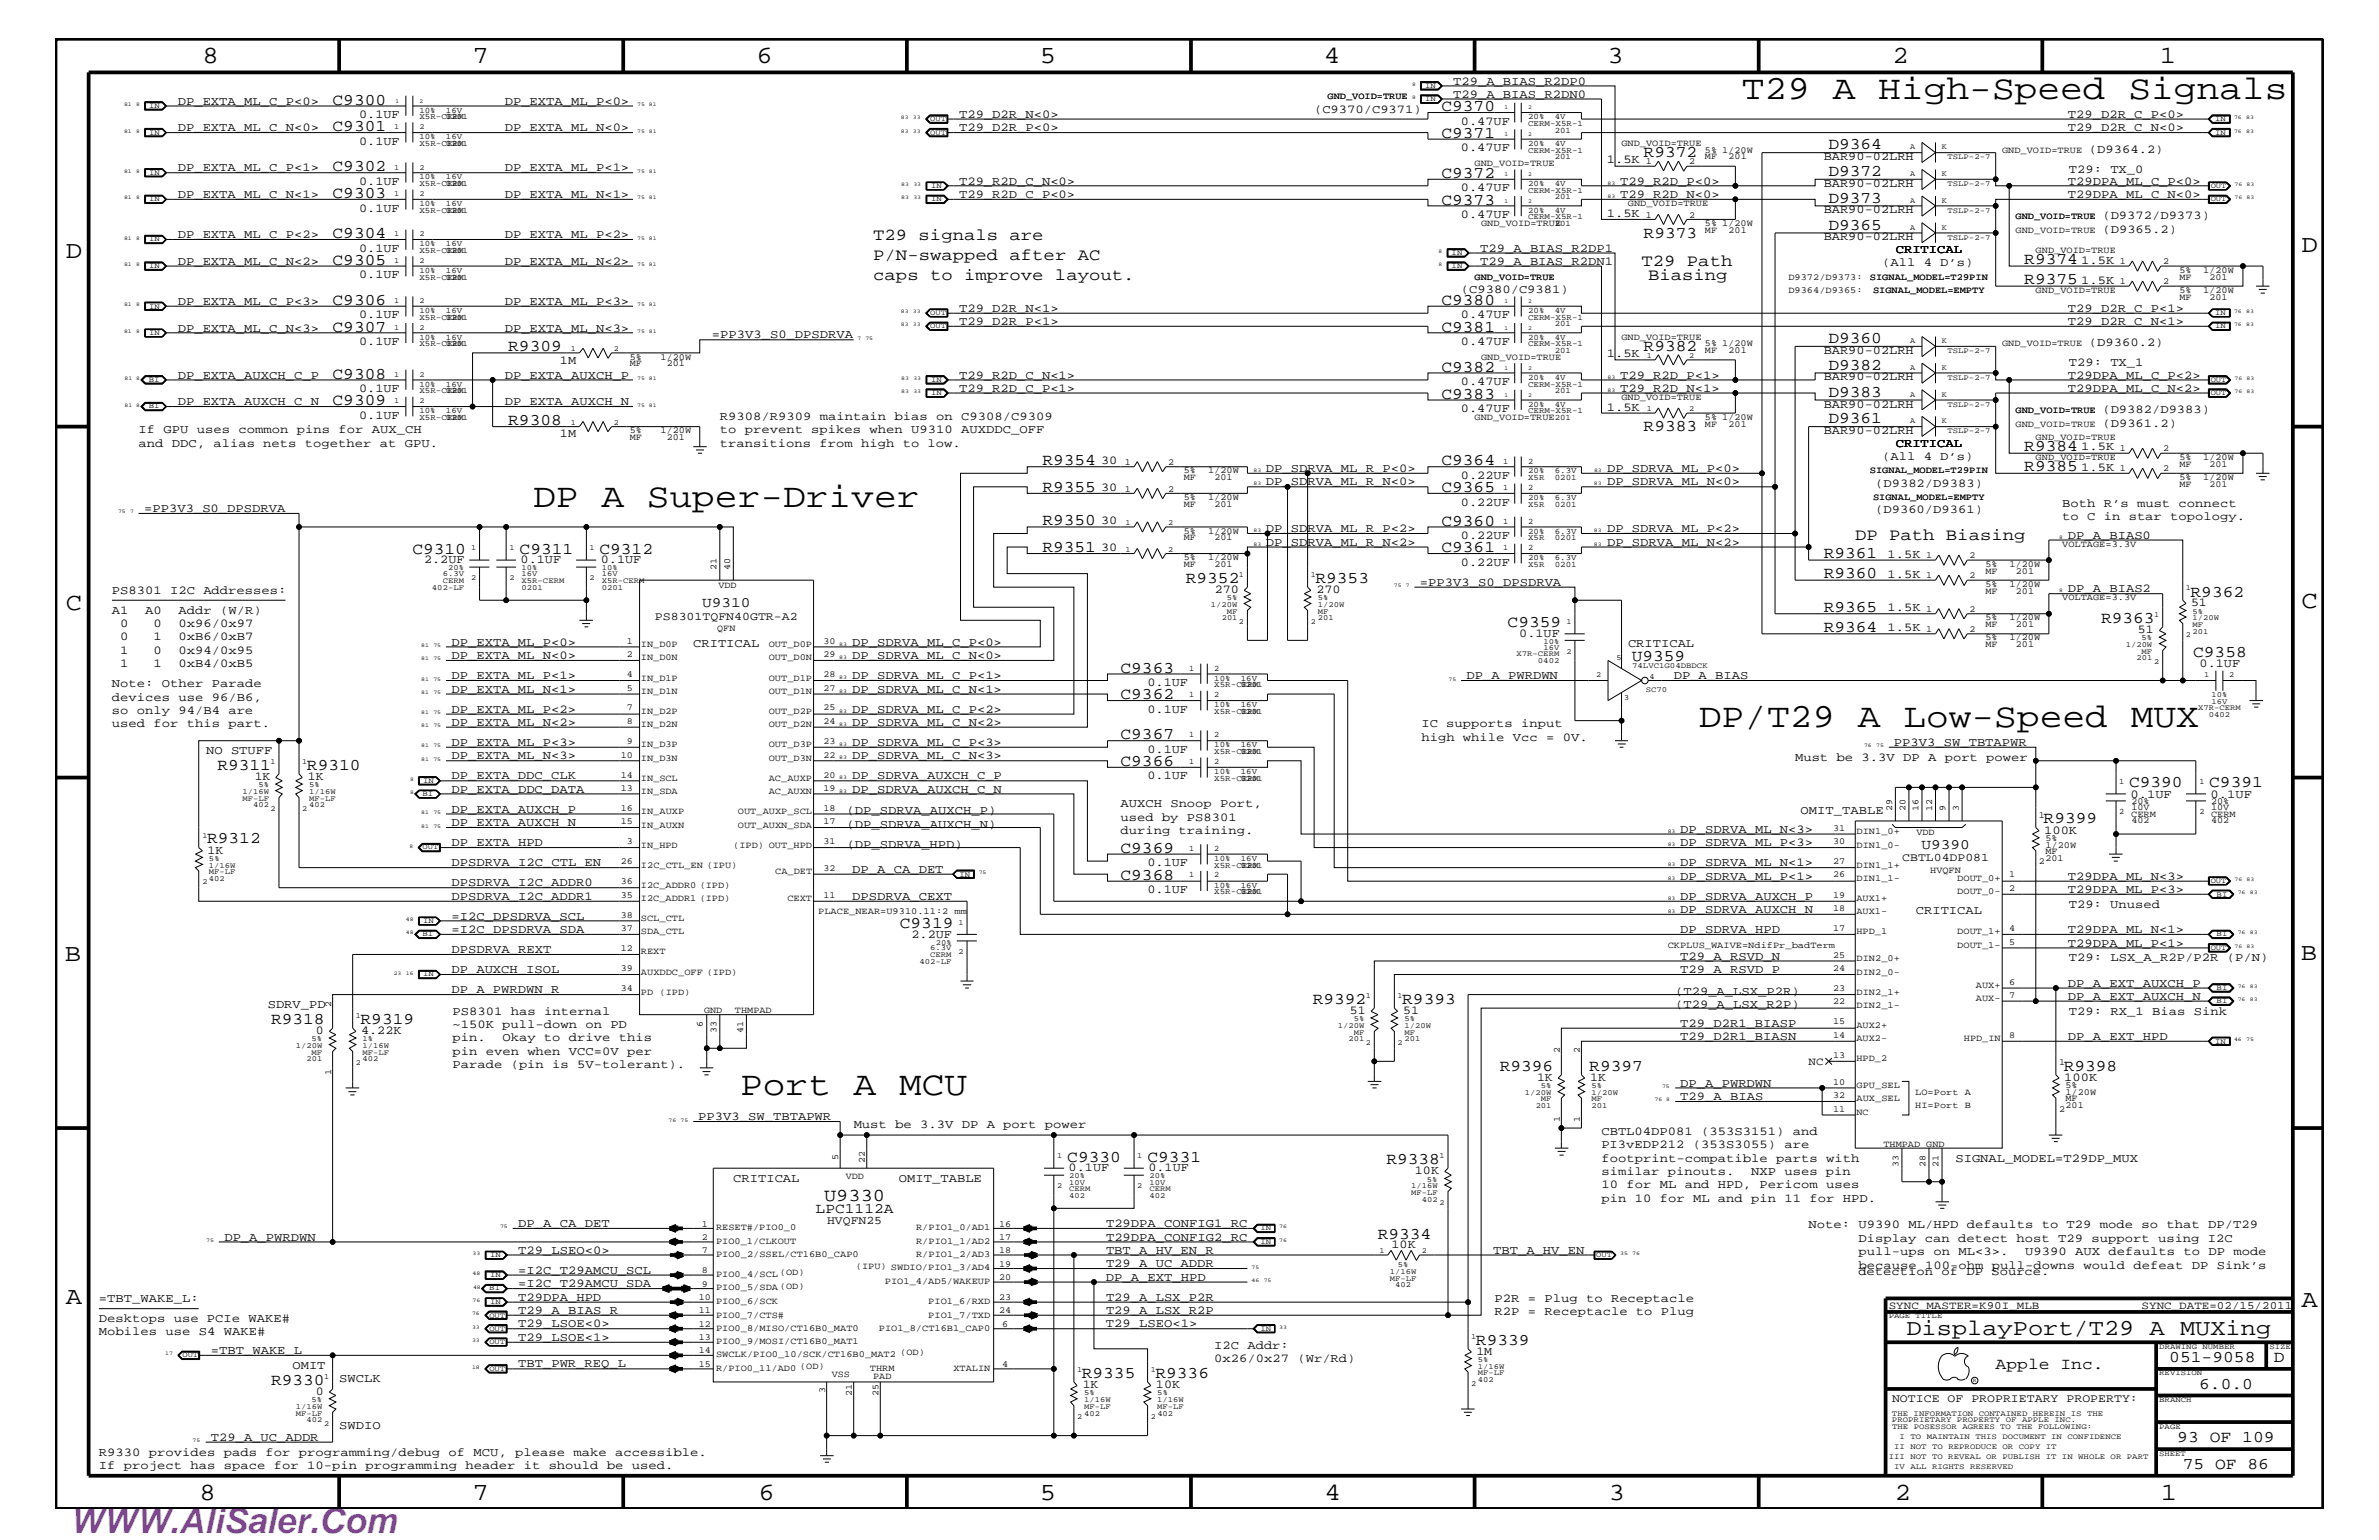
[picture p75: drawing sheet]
<svg xmlns="http://www.w3.org/2000/svg" width="432mm" height="279mm" viewBox="0 0 432 279" stroke-linecap="round" stroke-linejoin="round" font-family="sans-serif">
<defs><g id="words">
<text font-size="6.3" fill="#bd42e3" x="12.7" y="278.1">WWW.AliSaler.Com</text>
<g font-size="6.2">
<text x="316.2" y="18">T29 A High-Speed Signals</text>
<text x="96.8" y="92">DP A Super-Driver</text>
<text x="308.3" y="131.9">DP/T29 A Low-Speed MUX</text>
<text x="134.3" y="198.7">Port A MCU</text>
</g>
<g font-size="4.5">
<text x="36.7" y="11.5">8</text>
<text x="85.8" y="11.5">7</text>
<text x="137.3" y="11.5">6</text>
<text x="188.7" y="11.5">5</text>
<text x="240.3" y="11.5">4</text>
<text x="291.8" y="11.5">3</text>
<text x="343.5" y="11.5">2</text>
<text x="392" y="11.5">1</text>
<text x="11.9" y="46.8">D</text>
<text x="417.8" y="45.7">D</text>
<text x="11.9" y="110.6">C</text>
<text x="417.8" y="110.3">C</text>
<text x="11.8" y="174.3">B</text>
<text x="417.6" y="174.2">B</text>
<text x="11.9" y="236.7">A</text>
<text x="417.8" y="237.1">A</text>
<text x="36.2" y="272.1">8</text>
<text x="85.8" y="272.1">7</text>
<text x="137.7" y="272.1">6</text>
<text x="188.7" y="272.1">5</text>
<text x="240.4" y="272.1">4</text>
<text x="292" y="272.1">3</text>
<text x="343.9" y="272.1">2</text>
<text x="392.2" y="272.1">1</text>
</g>
<text font-size="4.1" x="346" y="242.3">DisplayPort/T29 A MUXing</text>
<text font-size="3.3" x="149.6" y="217.9">U9330</text>
<g font-size="3">
<text x="60.4" y="19">C9300</text>
<text x="60.4" y="23.8">C9301</text>
<text x="261.6" y="20.2">C9370</text>
<text x="261.6" y="25">C9371</text>
<text x="298.3" y="28.6">R9372</text>
<text x="331.9" y="27.1">D9364</text>
<text x="60.4" y="31.1">C9302</text>
<text x="60.4" y="35.9">C9303</text>
<text x="261.6" y="32.3">C9372</text>
<text x="331.9" y="31.9">D9372</text>
<text x="261.6" y="37.2">C9373</text>
<text x="331.9" y="36.8">D9373</text>
<text x="331.9" y="41.7">D9365</text>
<text x="60.4" y="43.2">C9304</text>
<text x="158.5" y="43.5">T29 signals are</text>
<text x="158.5" y="47.1">P/N-swapped after AC</text>
<text x="298.3" y="43.1">R9373</text>
<text x="367.4" y="47.9">R9374</text>
<text x="60.4" y="48">C9305</text>
<text x="158.5" y="50.7">caps to improve layout.</text>
<text x="297.9" y="48.3">T29 Path</text>
<text x="299.1" y="50.7">Biasing</text>
<text x="367.4" y="51.6">R9375</text>
<text x="60.4" y="55.3">C9306</text>
<text x="261.6" y="55.3">C9380</text>
<text x="60.4" y="60.2">C9307</text>
<text x="92.2" y="63.7">R9309</text>
<text x="261.6" y="60.2">C9381</text>
<text x="298.3" y="63.7">R9382</text>
<text x="331.9" y="62.3">D9360</text>
<text x="60.4" y="68.7">C9308</text>
<text x="261.6" y="67.5">C9382</text>
<text x="331.9" y="67.1">D9382</text>
<text x="331.9" y="72">D9383</text>
<text x="60.4" y="73.5">C9309</text>
<text x="92.2" y="77.1">R9308</text>
<text x="261.6" y="72.3">C9383</text>
<text x="331.9" y="76.8">D9361</text>
<text x="298.3" y="78.3">R9383</text>
<text x="367.4" y="81.9">R9384</text>
<text x="189.2" y="89.2">R9355</text>
<text x="189.2" y="84.4">R9354</text>
<text x="261.6" y="84.4">C9364</text>
<text x="261.6" y="89.3">C9365</text>
<text x="367.4" y="85.5">R9385</text>
<text x="189.2" y="95.2">R9350</text>
<text x="261.6" y="95.4">C9360</text>
<text x="74.8" y="100.4">C9310</text>
<text x="94.3" y="100.4">C9311</text>
<text x="108.8" y="100.4">C9312</text>
<text x="189.2" y="100.1">R9351</text>
<text x="261.6" y="100.2">C9361</text>
<text x="331" y="101.3">R9361</text>
<text x="336.7" y="98">DP Path Biasing</text>
<text x="215.2" y="105.8">R9352</text>
<text x="238.8" y="105.8">R9353</text>
<text x="331" y="104.9">R9360</text>
<text x="273.6" y="113.7">C9359</text>
<text x="331" y="111">R9365</text>
<text x="381.3" y="113.1">R9363</text>
<text x="397.6" y="108.2">R9362</text>
<text x="331" y="114.7">R9364</text>
<text x="398.1" y="119.2">C9358</text>
<text x="203.4" y="122">C9363</text>
<text x="296.2" y="120">U9359</text>
<text x="203.4" y="126.9">C9362</text>
<text x="203.4" y="134.1">C9367</text>
<text x="39.5" y="139.7">R9311</text>
<text x="55.7" y="139.7">R9310</text>
<text x="203.4" y="139">C9366</text>
<text x="386.4" y="142.9">C9390</text>
<text x="401" y="142.9">C9391</text>
<text x="370.9" y="149.4">R9399</text>
<text x="37.6" y="153">R9312</text>
<text x="203.4" y="154.7">C9369</text>
<text x="203.4" y="159.6">C9368</text>
<text x="163.3" y="168.3">C9319</text>
<text x="49.2" y="185.8">R9318</text>
<text x="65.4" y="185.8">R9319</text>
<text x="238.3" y="182.1">R9392</text>
<text x="254.5" y="182.1">R9393</text>
<text x="272.2" y="194.3">R9396</text>
<text x="288.5" y="194.3">R9397</text>
<text x="374.6" y="194.3">R9398</text>
<text x="193.7" y="210.8">C9330</text>
<text x="208.3" y="210.8">C9331</text>
<text x="251.6" y="211.3">R9338</text>
<text x="250.1" y="224.7">R9334</text>
<text x="267.9" y="244">R9339</text>
<text x="49.2" y="251.2">R9330</text>
<text x="196.3" y="250">R9335</text>
<text x="209.7" y="250">R9336</text>
<text x="362.2" y="248.4">Apple Inc.</text>
<text x="393.7" y="247.1">051-9058</text>
<text x="399.2" y="252">6.0.0</text>
<text x="412.7" y="247.1">D</text>
<text x="395.2" y="261.6">93 OF 109</text>
<text x="396.2" y="266.6">75 OF 86</text>
</g>
<g font-size="2.6">
<text x="127.4" y="110.2">U9310</text>
<text x="348.7" y="154.1">U9390</text>
<text x="148" y="220.2">LPC1112A</text>
</g>
<g font-size="2.2">
<text x="263.7" y="15.4">T29_A_BIAS_R2DP0</text>
<text x="263.7" y="17.7">T29_A_BIAS_R2DN0</text>
<text x="32.3" y="19">DP_EXTA_ML_C_P&lt;0&gt;</text>
<text x="32.3" y="23.8">DP_EXTA_ML_C_N&lt;0&gt;</text>
<text x="65.2" y="21.4">0.1UF</text>
<text x="91.6" y="23.8">DP_EXTA_ML_N&lt;0&gt;</text>
<text x="91.6" y="19">DP_EXTA_ML_P&lt;0&gt;</text>
<text x="174.1" y="21.4">T29_D2R_N&lt;0&gt;</text>
<text x="174.1" y="23.8">T29_D2R_P&lt;0&gt;</text>
<text x="238.5" y="20.4">(C9370/C9371)</text>
<text x="265.2" y="22.6">0.47UF</text>
<text x="375.3" y="21.4">T29_D2R_C_P&lt;0&gt;</text>
<text x="375.3" y="23.8">T29_D2R_C_N&lt;0&gt;</text>
<text x="65.2" y="26.3">0.1UF</text>
<text x="265.2" y="27.5">0.47UF</text>
<text x="291.6" y="29.7">1.5K</text>
<text x="331" y="29.1">BAR90-02LRH</text>
<text x="379.2" y="27.7">(D9364.2)</text>
<text x="32.3" y="35.9">DP_EXTA_ML_C_N&lt;1&gt;</text>
<text x="32.3" y="31.1">DP_EXTA_ML_C_P&lt;1&gt;</text>
<text x="65.2" y="33.6">0.1UF</text>
<text x="91.6" y="31.1">DP_EXTA_ML_P&lt;1&gt;</text>
<text x="91.6" y="35.9">DP_EXTA_ML_N&lt;1&gt;</text>
<text x="174.1" y="33.6">T29_R2D_C_N&lt;0&gt;</text>
<text x="174.1" y="35.9">T29_R2D_C_P&lt;0&gt;</text>
<text x="265.2" y="34.7">0.47UF</text>
<text x="294" y="35.9">T29_R2D_N&lt;0&gt;</text>
<text x="294" y="33.6">T29_R2D_P&lt;0&gt;</text>
<text x="331" y="33.9">BAR90-02LRH</text>
<text x="375.3" y="33.6">T29DPA_ML_C_P&lt;0&gt;</text>
<text x="375.3" y="35.9">T29DPA_ML_C_N&lt;0&gt;</text>
<text x="375.5" y="31.4">T29: TX_0</text>
<text x="65.2" y="38.4">0.1UF</text>
<text x="265.2" y="39.6">0.47UF</text>
<text x="291.6" y="39.3">1.5K</text>
<text x="331" y="38.7">BAR90-02LRH</text>
<text x="381.6" y="39.8">(D9372/D9373)</text>
<text x="32.3" y="43.2">DP_EXTA_ML_C_P&lt;2&gt;</text>
<text x="65.2" y="45.7">0.1UF</text>
<text x="91.6" y="43.2">DP_EXTA_ML_P&lt;2&gt;</text>
<text x="268.7" y="45.7">T29_A_BIAS_R2DP1</text>
<text x="331" y="43.6">BAR90-02LRH</text>
<text x="344.1" y="45.9">CRITICAL</text>
<text x="377.8" y="47.9">1.5K</text>
<text x="381.6" y="42.3">(D9365.2)</text>
<text x="32.3" y="48">DP_EXTA_ML_C_N&lt;2&gt;</text>
<text x="65.2" y="50.5">0.1UF</text>
<text x="91.6" y="48">DP_EXTA_ML_N&lt;2&gt;</text>
<text x="265.2" y="53.2">(C9380/C9381)</text>
<text x="268.7" y="48">T29_A_BIAS_R2DN1</text>
<text x="341.6" y="48.3">(All 4 D’s)</text>
<text x="377.8" y="51.5">1.5K</text>
<text x="32.3" y="55.3">DP_EXTA_ML_C_P&lt;3&gt;</text>
<text x="65.2" y="57.8">0.1UF</text>
<text x="91.6" y="55.3">DP_EXTA_ML_P&lt;3&gt;</text>
<text x="174.1" y="56.6">T29_D2R_N&lt;1&gt;</text>
<text x="174.1" y="59">T29_D2R_P&lt;1&gt;</text>
<text x="265.2" y="57.8">0.47UF</text>
<text x="375.3" y="56.6">T29_D2R_C_P&lt;1&gt;</text>
<text x="375.3" y="59">T29_D2R_C_N&lt;1&gt;</text>
<text x="32.3" y="60.2">DP_EXTA_ML_C_N&lt;3&gt;</text>
<text x="65.2" y="62.6">0.1UF</text>
<text x="91.6" y="60.2">DP_EXTA_ML_N&lt;3&gt;</text>
<text x="101.6" y="66">1M</text>
<text x="129.2" y="61.4">=PP3V3_S0_DPSDRVA</text>
<text x="265.2" y="62.6">0.47UF</text>
<text x="291.6" y="64.8">1.5K</text>
<text x="331" y="64.2">BAR90-02LRH</text>
<text x="379.2" y="62.9">(D9360.2)</text>
<text x="32.3" y="68.7">DP_EXTA_AUXCH_C_P</text>
<text x="65.2" y="71.1">0.1UF</text>
<text x="91.6" y="68.7">DP_EXTA_AUXCH_P</text>
<text x="174.1" y="71.1">T29_R2D_C_P&lt;1&gt;</text>
<text x="174.1" y="68.7">T29_R2D_C_N&lt;1&gt;</text>
<text x="265.2" y="69.9">0.47UF</text>
<text x="294" y="71.1">T29_R2D_N&lt;1&gt;</text>
<text x="294" y="68.7">T29_R2D_P&lt;1&gt;</text>
<text x="331" y="69">BAR90-02LRH</text>
<text x="375.3" y="68.7">T29DPA_ML_C_P&lt;2&gt;</text>
<text x="375.3" y="71.1">T29DPA_ML_C_N&lt;2&gt;</text>
<text x="375.5" y="66.5">T29: TX_1</text>
<text x="32.3" y="73.5">DP_EXTA_AUXCH_C_N</text>
<text x="65.2" y="76">0.1UF</text>
<text x="91.6" y="73.5">DP_EXTA_AUXCH_N</text>
<text x="130.6" y="76.2">R9308/R9309 maintain bias on C9308/C9309</text>
<text x="265.2" y="74.7">0.47UF</text>
<text x="291.6" y="74.5">1.5K</text>
<text x="331" y="73.9">BAR90-02LRH</text>
<text x="381.6" y="75">(D9382/D9383)</text>
<text x="381.6" y="77.4">(D9361.2)</text>
<text x="25.1" y="81.1">and DDC, alias nets together at GPU.</text>
<text x="25.1" y="78.6">If GPU uses common pins for AUX_CH</text>
<text x="101.6" y="79.4">1M</text>
<text x="130.6" y="81.1">transitions from high to low.</text>
<text x="130.6" y="78.6">to prevent spikes when U9310 AUXDDC_OFF</text>
<text x="331" y="78.8">BAR90-02LRH</text>
<text x="341.6" y="83.5">(All 4 D’s)</text>
<text x="344.1" y="81.1">CRITICAL</text>
<text x="377.8" y="81.7">1.5K</text>
<text x="199.8" y="89">30</text>
<text x="199.8" y="84.2">30</text>
<text x="229.8" y="88.1">DP_SDRVA_ML_R_N&lt;0&gt;</text>
<text x="229.8" y="85.6">DP_SDRVA_ML_R_P&lt;0&gt;</text>
<text x="265.2" y="86.9">0.22UF</text>
<text x="291.7" y="85.6">DP_SDRVA_ML_P&lt;0&gt;</text>
<text x="291.7" y="88.1">DP_SDRVA_ML_N&lt;0&gt;</text>
<text x="340.4" y="88.3">(D9382/D9383)</text>
<text x="377.8" y="85.4">1.5K</text>
<text x="26.2" y="92.9">=PP3V3_S0_DPSDRVA</text>
<text x="199.8" y="95.1">30</text>
<text x="265.2" y="91.7">0.22UF</text>
<text x="340.4" y="93.2">(D9360/D9361)</text>
<text x="374.3" y="94.3">to C in star topology.</text>
<text x="374.3" y="92">Both R’s must connect</text>
<text x="199.8" y="99.9">30</text>
<text x="229.8" y="96.5">DP_SDRVA_ML_R_P&lt;2&gt;</text>
<text x="229.8" y="99">DP_SDRVA_ML_R_N&lt;2&gt;</text>
<text x="265.2" y="97.7">0.22UF</text>
<text x="291.7" y="99">DP_SDRVA_ML_N&lt;2&gt;</text>
<text x="291.7" y="96.5">DP_SDRVA_ML_P&lt;2&gt;</text>
<text x="342.6" y="101.2">1.5K</text>
<text x="375.3" y="97.7">DP_A_BIAS0</text>
<text x="20.3" y="107.7">PS8301 I2C Addresses:</text>
<text x="77" y="102.2">2.2UF</text>
<text x="94.5" y="102.2">0.1UF</text>
<text x="109" y="102.2">0.1UF</text>
<text x="220.5" y="107.6">270</text>
<text x="238.9" y="107.6">270</text>
<text x="257.7" y="106.3">=PP3V3_S0_DPSDRVA</text>
<text x="265.2" y="102.6">0.22UF</text>
<text x="342.6" y="104.8">1.5K</text>
<text x="375.3" y="107.5">DP_A_BIAS2</text>
<text x="20.3" y="111.4">A1</text>
<text x="21.8" y="113.7">0</text>
<text x="26.4" y="111.4">A0</text>
<text x="27.9" y="113.7">0</text>
<text x="32.4" y="111.4">Addr (W/R)</text>
<text x="32.4" y="113.7">0x96/0x97</text>
<text x="342.6" y="110.9">1.5K</text>
<text x="397.7" y="110">51</text>
<text x="21.8" y="118.6">1</text>
<text x="21.8" y="116.2">0</text>
<text x="27.9" y="118.6">0</text>
<text x="27.9" y="116.2">1</text>
<text x="32.4" y="118.6">0x94/0x95</text>
<text x="32.4" y="116.2">0xB6/0xB7</text>
<text x="82" y="117.2">DP_EXTA_ML_P&lt;0&gt;</text>
<text x="82" y="119.6">DP_EXTA_ML_N&lt;0&gt;</text>
<text x="125.8" y="117.4">CRITICAL</text>
<text x="154.7" y="119.6">DP_SDRVA_ML_C_N&lt;0&gt;</text>
<text x="154.7" y="117.2">DP_SDRVA_ML_C_P&lt;0&gt;</text>
<text x="275.8" y="115.6">0.1UF</text>
<text x="295.5" y="117.4">CRITICAL</text>
<text x="342.6" y="114.5">1.5K</text>
<text x="388" y="114.8">51</text>
<text x="20.3" y="124.7">Note: Other Parade</text>
<text x="21.8" y="121">1</text>
<text x="27.9" y="121">1</text>
<text x="32.4" y="121">0xB4/0xB5</text>
<text x="82" y="123.2">DP_EXTA_ML_P&lt;1&gt;</text>
<text x="82" y="125.7">DP_EXTA_ML_N&lt;1&gt;</text>
<text x="154.7" y="125.7">DP_SDRVA_ML_C_N&lt;1&gt;</text>
<text x="154.7" y="123.2">DP_SDRVA_ML_C_P&lt;1&gt;</text>
<text x="208.3" y="124.4">0.1UF</text>
<text x="266.2" y="123.2">DP_A_PWRDWN</text>
<text x="303.8" y="123.2">DP_A_BIAS</text>
<text x="399.2" y="121">0.1UF</text>
<text x="20.3" y="127.1">devices use 96/B6,</text>
<text x="20.3" y="129.6">so only 94/B4 are</text>
<text x="20.3" y="131.9">used for this part.</text>
<text x="82" y="131.7">DP_EXTA_ML_N&lt;2&gt;</text>
<text x="82" y="129.3">DP_EXTA_ML_P&lt;2&gt;</text>
<text x="154.7" y="131.7">DP_SDRVA_ML_C_N&lt;2&gt;</text>
<text x="154.7" y="129.3">DP_SDRVA_ML_C_P&lt;2&gt;</text>
<text x="208.3" y="129.3">0.1UF</text>
<text x="258" y="131.9">IC supports input</text>
<text x="37.4" y="136.8">NO STUFF</text>
<text x="82" y="135.3">DP_EXTA_ML_P&lt;3&gt;</text>
<text x="82" y="137.8">DP_EXTA_ML_N&lt;3&gt;</text>
<text x="154.7" y="135.3">DP_SDRVA_ML_C_P&lt;3&gt;</text>
<text x="154.7" y="137.8">DP_SDRVA_ML_C_N&lt;3&gt;</text>
<text x="208.3" y="136.6">0.1UF</text>
<text x="258" y="134.4">high while Vcc = 0V.</text>
<text x="343.8" y="135.3">PP3V3_SW_TBTAPWR</text>
<text x="46.2" y="141.5">1K</text>
<text x="55.9" y="141.5">1K</text>
<text x="82" y="141.4">DP_EXTA_DDC_CLK</text>
<text x="82" y="143.9">DP_EXTA_DDC_DATA</text>
<text x="154.7" y="141.4">DP_SDRVA_AUXCH_C_P</text>
<text x="154.7" y="143.9">DP_SDRVA_AUXCH_C_N</text>
<text x="208.3" y="141.4">0.1UF</text>
<text x="325.8" y="138">Must be 3.3V DP A port power</text>
<text x="82" y="149.9">DP_EXTA_AUXCH_N</text>
<text x="82" y="147.5">DP_EXTA_AUXCH_P</text>
<text x="153.7" y="147.7">(DP_SDRVA_AUXCH_P)</text>
<text x="203.4" y="146.5">AUXCH Snoop Port,</text>
<text x="203.4" y="149">used by PS8301</text>
<text x="326.8" y="147.7">OMIT_TABLE</text>
<text x="386.7" y="144.7">0.1UF</text>
<text x="401.2" y="144.7">0.1UF</text>
<text x="37.7" y="154.9">1K</text>
<text x="82" y="153.5">DP_EXTA_HPD</text>
<text x="153.7" y="150.1">(DP_SDRVA_AUXCH_N)</text>
<text x="153.7" y="153.8">(DP_SDRVA_HPD)</text>
<text x="203.4" y="151.3">during training.</text>
<text x="305" y="153.5">DP_SDRVA_ML_P&lt;3&gt;</text>
<text x="305" y="151.1">DP_SDRVA_ML_N&lt;3&gt;</text>
<text x="371" y="151.2">100K</text>
<text x="82" y="157.2">DPSDRVA_I2C_CTL_EN</text>
<text x="82" y="160.8">DPSDRVA_I2C_ADDR0</text>
<text x="154.7" y="158.4">DP_A_CA_DET</text>
<text x="208.3" y="157.2">0.1UF</text>
<text x="208.3" y="162">0.1UF</text>
<text x="305" y="159.6">DP_SDRVA_ML_P&lt;1&gt;</text>
<text x="305" y="157.2">DP_SDRVA_ML_N&lt;1&gt;</text>
<text x="375.3" y="162">T29DPA_ML_P&lt;3&gt;</text>
<text x="375.3" y="159.6">T29DPA_ML_N&lt;3&gt;</text>
<text x="82" y="163.3">DPSDRVA_I2C_ADDR1</text>
<text x="82" y="166.9">=I2C_DPSDRVA_SCL</text>
<text x="154.7" y="163.3">DPSDRVA_CEXT</text>
<text x="305" y="163.3">DP_SDRVA_AUXCH_P</text>
<text x="305" y="165.6">DP_SDRVA_AUXCH_N</text>
<text x="347.7" y="165.9">CRITICAL</text>
<text x="375.5" y="164.7">T29: Unused</text>
<text x="82" y="172.9">DPSDRVA_REXT</text>
<text x="82" y="169.3">=I2C_DPSDRVA_SDA</text>
<text x="165.4" y="170.1">2.2UF</text>
<text x="305" y="169.3">DP_SDRVA_HPD</text>
<text x="375.3" y="169.3">T29DPA_ML_N&lt;1&gt;</text>
<text x="375.3" y="171.7">T29DPA_ML_P&lt;1&gt;</text>
<text x="82" y="176.6">DP_AUXCH_ISOL</text>
<text x="305" y="176.6">T29_A_RSVD_P</text>
<text x="305" y="174.2">T29_A_RSVD_N</text>
<text x="375.3" y="179">DP_A_EXT_AUXCH_P</text>
<text x="375.5" y="174.4">T29: LSX_A_R2P/P2R (P/N)</text>
<text x="48.6" y="182.9">SDRV_PD</text>
<text x="82" y="180.2">DP_A_PWRDWN_R</text>
<text x="82.1" y="184.1">PS8301 has internal</text>
<text x="245" y="184">51</text>
<text x="254.7" y="184">51</text>
<text x="304" y="180.5">(T29_A_LSX_P2R)</text>
<text x="304" y="182.9">(T29_A_LSX_R2P)</text>
<text x="375.3" y="181.4">DP_A_EXT_AUXCH_N</text>
<text x="375.5" y="184.1">T29: RX_1 Bias Sink</text>
<text x="57.3" y="187.6">0</text>
<text x="65.5" y="187.6">4.22K</text>
<text x="82.1" y="188.9">pin.</text>
<text x="82.1" y="191.4">pin even when VCC=0V per</text>
<text x="82.1" y="186.5">~150K pull-down on PD</text>
<text x="91.2" y="188.9">Okay to drive this</text>
<text x="305" y="186.3">T29_D2R1_BIASP</text>
<text x="305" y="188.7">T29_D2R1_BIASN</text>
<text x="375.3" y="188.7">DP_A_EXT_HPD</text>
<text x="82.1" y="193.7">Parade (pin is 5V-tolerant).</text>
<text x="279" y="196.1">1K</text>
<text x="288.6" y="196.1">1K</text>
<text x="305" y="197.2">DP_A_PWRDWN</text>
<text x="374.7" y="196.1">100K</text>
<text x="126.7" y="203.2">PP3V3_SW_TBTAPWR</text>
<text x="305" y="199.6">T29_A_BIAS</text>
<text x="154.9" y="204.7">Must be 3.3V DP A port power</text>
<text x="290.7" y="208.3">PI3vEDP212 (353S3055) are</text>
<text x="290.7" y="205.9">CBTL04DP081 (353S3151) and</text>
<text x="133.1" y="214.4">CRITICAL</text>
<text x="163.2" y="214.4">OMIT_TABLE</text>
<text x="194" y="212.5">0.1UF</text>
<text x="208.4" y="212.5">0.1UF</text>
<text x="256.8" y="213">10K</text>
<text x="290.7" y="213.2">similar pinouts.</text>
<text x="290.7" y="215.6">10 for ML and HPD, Pericom uses</text>
<text x="290.7" y="210.8">footprint-compatible parts with</text>
<text x="317.8" y="213.2">NXP uses pin</text>
<text x="354.9" y="210.8">SIGNAL_MODEL=T29DP_MUX</text>
<text x="290.7" y="218">pin 10 for ML and pin 11 for HPD.</text>
<text x="40.7" y="225.1">DP_A_PWRDWN</text>
<text x="94.1" y="222.6">DP_A_CA_DET</text>
<text x="94.1" y="227.5">T29_LSEO&lt;0&gt;</text>
<text x="200.7" y="227.5">TBT_A_HV_EN_R</text>
<text x="200.7" y="225.1">T29DPA_CONFIG2_RC</text>
<text x="200.7" y="222.6">T29DPA_CONFIG1_RC</text>
<text x="252.6" y="226.4">10K</text>
<text x="271" y="227.5">TBT_A_HV_EN</text>
<text x="328.3" y="222.9">Note: U9390 ML/HPD defaults to T29 mode so that DP/T29</text>
<text x="337.3" y="225.3">Display can detect host T29 support using I2C</text>
<text x="337.3" y="227.7">pull-ups on ML&lt;3&gt;.</text>
<text x="367.6" y="227.7">U9390 AUX defaults to DP mode</text>
<text x="94.1" y="233.5">=I2C_T29AMCU_SDA</text>
<text x="94.1" y="231.1">=I2C_T29AMCU_SCL</text>
<text x="200.7" y="232.4">DP_A_EXT_HPD</text>
<text x="200.7" y="229.9">T29_A_UC_ADDR</text>
<text x="337.3" y="231.3">detection of DP Source.</text>
<text x="337.3" y="230.2">because 100-ohm pull-downs would defeat DP Sink’s</text>
<text x="17.9" y="239.9">Desktops use PCIe WAKE#</text>
<text x="17.9" y="236.2">=TBT_WAKE_L:</text>
<text x="94.1" y="238.4">T29_A_BIAS_R</text>
<text x="94.1" y="236">T29DPA_HPD</text>
<text x="200.7" y="238.4">T29_A_LSX_R2P</text>
<text x="200.7" y="236">T29_A_LSX_P2R</text>
<text x="271.3" y="238.6">R2P = Receptacle to Plug</text>
<text x="271.3" y="236.2">P2R = Plug to Receptacle</text>
<text x="17.9" y="242.3">Mobiles use S4 WAKE#</text>
<text x="38.3" y="245.6">=TBT_WAKE_L</text>
<text x="94.1" y="240.8">T29_LSOE&lt;0&gt;</text>
<text x="94.1" y="243.3">T29_LSOE&lt;1&gt;</text>
<text x="200.7" y="240.8">T29_LSEO&lt;1&gt;</text>
<text x="220.4" y="244.7">I2C Addr:</text>
<text x="268" y="245.8">1M</text>
<text x="53.1" y="248.4">OMIT</text>
<text x="61.6" y="250.7">SWCLK</text>
<text x="94.1" y="248.1">TBT_PWR_REQ_L</text>
<text x="196.5" y="251.8">1K</text>
<text x="209.8" y="251.8">10K</text>
<text x="220.4" y="247.1">0x26/0x27 (Wr/Rd)</text>
<text x="57.3" y="253.1">0</text>
<text x="38.3" y="261.4">T29_A_UC_ADDR</text>
<text x="61.6" y="259.3">SWDIO</text>
<text x="17.9" y="264.1">R9330 provides pads for programming/debug of MCU, please make accessible.</text>
<text x="17.9" y="266.6">If project has space for 10-pin programming header it should be used.</text>
</g>
<g font-size="2.1">
<text x="118.9" y="112.6">PS8301TQFN40GTR-A2</text>
<text x="345.3" y="156.2">CBTL04DP081</text>
<text x="150.1" y="222.1">HVQFN25</text>
<text x="343.4" y="254.4">NOTICE OF PROPRIETARY PROPERTY:</text>
</g>
<g font-size="2">
<text x="328.3" y="193.2">NC</text>
<text x="342.8" y="237.4">SYNC_MASTER=K90I_MLB</text>
<text x="388.7" y="237.4">SYNC_DATE=02/15/2011</text>
</g>
<g font-size="1.7">
<text x="241" y="18">GND_VOID=TRUE</text>
<text x="294.3" y="26.5">GND_VOID=TRUE</text>
<text x="298.7" y="29.7">1</text>
<text x="306.6" y="29.7">2</text>
<text x="309.5" y="27.7">5% 1/20W</text>
<text x="309.5" y="28.9">MF</text>
<text x="313.7" y="28.9">201</text>
<text x="363.4" y="27.7">GND_VOID=TRUE</text>
<text x="267.6" y="30.2">GND_VOID=TRUE</text>
<text x="268.8" y="41">GND_VOID=TRUE</text>
<text x="295.5" y="37.4">GND_VOID=TRUE</text>
<text x="298.7" y="39.5">1</text>
<text x="306.6" y="39.5">2</text>
<text x="309.5" y="41">5% 1/20W</text>
<text x="365.8" y="39.8">GND_VOID=TRUE</text>
<text x="309.5" y="42.3">MF</text>
<text x="313.7" y="42.3">201</text>
<text x="365.8" y="42.3">GND_VOID=TRUE</text>
<text x="369.5" y="45.9">GND_VOID=TRUE</text>
<text x="384.7" y="47.9">1</text>
<text x="392.6" y="47.9">2</text>
<text x="267.6" y="50.7">GND_VOID=TRUE</text>
<text x="324.6" y="50.7">D9372/D9373:</text>
<text x="324.6" y="53.2">D9364/D9365:</text>
<text x="339.4" y="50.7">SIGNAL_MODEL=T29PIN</text>
<text x="340" y="53.2">SIGNAL_MODEL=EMPTY</text>
<text x="369.5" y="53.2">GND_VOID=TRUE</text>
<text x="384.7" y="51.6">1</text>
<text x="392.6" y="51.6">2</text>
<text x="395.6" y="53.2">5%</text>
<text x="395.6" y="49.6">5%</text>
<text x="395.6" y="50.7">MF</text>
<text x="399.9" y="53.2">1/20W</text>
<text x="399.9" y="49.6">1/20W</text>
<text x="401" y="50.7">201</text>
<text x="395.6" y="54.4">MF</text>
<text x="401" y="54.4">201</text>
<text x="114.3" y="65.3">5%</text>
<text x="119.9" y="65.3">1/20W</text>
<text x="268.8" y="65.3">GND_VOID=TRUE</text>
<text x="294.3" y="61.7">GND_VOID=TRUE</text>
<text x="309.5" y="64">MF</text>
<text x="309.5" y="62.9">5% 1/20W</text>
<text x="313.7" y="64">201</text>
<text x="363.4" y="62.9">GND_VOID=TRUE</text>
<text x="114.3" y="66.5">MF</text>
<text x="121" y="66.5">201</text>
<text x="267.6" y="76.2">GND_VOID=TRUE201</text>
<text x="294.3" y="72.6">GND_VOID=TRUE</text>
<text x="309.5" y="76.2">5% 1/20W</text>
<text x="309.5" y="77.4">MF</text>
<text x="313.7" y="77.4">201</text>
<text x="365.8" y="75">GND_VOID=TRUE</text>
<text x="365.8" y="77.4">GND_VOID=TRUE</text>
<text x="114.3" y="79.9">MF</text>
<text x="114.3" y="78.6">5%</text>
<text x="119.9" y="78.6">1/20W</text>
<text x="121" y="79.9">201</text>
<text x="369.5" y="83.5">GND_VOID=TRUE</text>
<text x="369.5" y="79.9">GND_VOID=TRUE</text>
<text x="384.7" y="81.9">1</text>
<text x="392.6" y="81.9">2</text>
<text x="395.6" y="83.5">5%</text>
<text x="399.9" y="83.5">1/20W</text>
<text x="204.1" y="89.2">1</text>
<text x="204.1" y="84.4">1</text>
<text x="212" y="89.2">2</text>
<text x="212" y="84.4">2</text>
<text x="214.9" y="87.1">MF</text>
<text x="214.9" y="85.9">5%</text>
<text x="219.3" y="85.9">1/20W</text>
<text x="220.4" y="87.1">201</text>
<text x="339.4" y="85.9">SIGNAL_MODEL=T29PIN</text>
<text x="384.7" y="85.5">1</text>
<text x="392.6" y="85.5">2</text>
<text x="395.6" y="88.3">MF</text>
<text x="395.6" y="87.1">5%</text>
<text x="395.6" y="84.7">MF</text>
<text x="399.9" y="87.1">1/20W</text>
<text x="401" y="88.3">201</text>
<text x="401" y="84.7">201</text>
<text x="214.9" y="90.7">5%</text>
<text x="214.9" y="92">MF</text>
<text x="219.3" y="90.7">1/20W</text>
<text x="220.4" y="92">201</text>
<text x="340" y="90.7">SIGNAL_MODEL=EMPTY</text>
<text x="214.9" y="98">MF</text>
<text x="214.9" y="96.8">5%</text>
<text x="214.9" y="101.6">5%</text>
<text x="219.3" y="96.8">1/20W</text>
<text x="219.3" y="101.6">1/20W</text>
<text x="220.4" y="98">201</text>
<text x="349.6" y="101.3">1</text>
<text x="357.5" y="101.3">2</text>
<text x="374.3" y="99.3">VOLTAGE=3.3V</text>
<text x="130" y="103.5" transform="rotate(-90 130 103.5)">21</text>
<text x="130.4" y="106.7">VDD</text>
<text x="132.5" y="103.5" transform="rotate(-90 132.5 103.5)">40</text>
<text x="214.9" y="102.9">MF</text>
<text x="220.4" y="102.9">201</text>
<text x="349.6" y="104.9">1</text>
<text x="357.5" y="104.9">2</text>
<text x="360.3" y="106.5">5%</text>
<text x="360.3" y="107.7">MF</text>
<text x="360.3" y="102.9">5%</text>
<text x="360.3" y="104.1">MF</text>
<text x="364.7" y="106.5">1/20W</text>
<text x="364.7" y="102.9">1/20W</text>
<text x="365.9" y="107.7">201</text>
<text x="365.9" y="104.1">201</text>
<text x="349.6" y="111">1</text>
<text x="357.5" y="111">2</text>
<text x="360.3" y="112.6">5%</text>
<text x="360.3" y="113.7">MF</text>
<text x="364.7" y="112.6">1/20W</text>
<text x="365.9" y="113.7">201</text>
<text x="374.3" y="108.9">VOLTAGE=3.3V</text>
<text x="113.8" y="116.8">1</text>
<text x="113.8" y="119.2">2</text>
<text x="116.3" y="117.4">IN_D0P</text>
<text x="116.3" y="119.8">IN_D0N</text>
<text x="130.2" y="114.4">QFN</text>
<text x="139.5" y="117.4">OUT_D0P</text>
<text x="139.5" y="119.8">OUT_D0N</text>
<text x="149.4" y="116.8">30</text>
<text x="149.4" y="119.2">29</text>
<text x="349.6" y="114.7">1</text>
<text x="357.5" y="114.7">2</text>
<text x="360.3" y="116.2">5%</text>
<text x="360.3" y="117.4">MF</text>
<text x="364.7" y="116.2">1/20W</text>
<text x="365.9" y="117.4">201</text>
<text x="113.8" y="122.9">4</text>
<text x="113.8" y="125.3">5</text>
<text x="116.3" y="123.5">IN_D1P</text>
<text x="116.3" y="125.9">IN_D1N</text>
<text x="139.5" y="123.5">OUT_D1P</text>
<text x="139.5" y="125.9">OUT_D1N</text>
<text x="149.4" y="122.9">28</text>
<text x="149.4" y="125.3">27</text>
<text x="113.8" y="128.9">7</text>
<text x="113.8" y="131.3">8</text>
<text x="116.3" y="129.6">IN_D2P</text>
<text x="116.3" y="131.9">IN_D2N</text>
<text x="139.5" y="129.6">OUT_D2P</text>
<text x="139.5" y="131.9">OUT_D2N</text>
<text x="149.4" y="128.9">25</text>
<text x="149.4" y="131.3">24</text>
<text x="112.7" y="137.4">10</text>
<text x="113.8" y="135">9</text>
<text x="116.3" y="135.6">IN_D3P</text>
<text x="139.5" y="135.6">OUT_D3P</text>
<text x="149.4" y="135">23</text>
<text x="149.4" y="137.4">22</text>
<text x="112.7" y="143.5">13</text>
<text x="112.7" y="141.1">14</text>
<text x="116.3" y="141.7">IN_SCL</text>
<text x="116.3" y="138">IN_D3N</text>
<text x="139.5" y="138">OUT_D3N</text>
<text x="139.5" y="141.7">AC_AUXP</text>
<text x="149.4" y="141.1">20</text>
<text x="149.4" y="143.5">19</text>
<text x="112.7" y="147.1">16</text>
<text x="112.7" y="149.5">15</text>
<text x="116.3" y="147.7">IN_AUXP</text>
<text x="116.3" y="144">IN_SDA</text>
<text x="133.9" y="147.7">OUT_AUXP_SCL</text>
<text x="139.5" y="144">AC_AUXN</text>
<text x="149.4" y="147.1">18</text>
<text x="149.4" y="149.5">17</text>
<text x="343.4" y="147.1" transform="rotate(-90 343.4 147.1)">29</text>
<text x="345.9" y="147.1" transform="rotate(-90 345.9 147.1)">20</text>
<text x="348.2" y="147.1" transform="rotate(-90 348.2 147.1)">16</text>
<text x="350.7" y="147.1" transform="rotate(-90 350.7 147.1)">12</text>
<text x="353.1" y="147.1" transform="rotate(-90 353.1 147.1)">9</text>
<text x="355.5" y="147.1" transform="rotate(-90 355.5 147.1)">3</text>
<text x="370.1" y="148.4">1</text>
<text x="386.8" y="148.2">CERM</text>
<text x="386.9" y="149.4">402</text>
<text x="386.9" y="147">10V</text>
<text x="386.9" y="145.9">20%</text>
<text x="401.3" y="148.2">CERM</text>
<text x="401.3" y="149.4">402</text>
<text x="401.3" y="147">10V</text>
<text x="401.3" y="145.9">20%</text>
<text x="113.8" y="153.2">3</text>
<text x="116.3" y="150.1">IN_AUXN</text>
<text x="116.3" y="153.8">IN_HPD</text>
<text x="133.1" y="153.8">(IPD) OUT_HPD</text>
<text x="133.9" y="150.1">OUT_AUXN_SDA</text>
<text x="149.4" y="153.2">31</text>
<text x="332.7" y="150.7">31</text>
<text x="332.7" y="153.2">30</text>
<text x="337" y="151.3">DIN1_0+</text>
<text x="337" y="153.8">DIN1_0-</text>
<text x="347.9" y="151.6">VDD</text>
<text x="371.3" y="153.8">1/20W</text>
<text x="371.3" y="152.6">5%</text>
<text x="371.3" y="155">MF</text>
<text x="112.7" y="156.8">26</text>
<text x="112.7" y="160.5">36</text>
<text x="116.3" y="161.1">I2C_ADDR0 (IPD)</text>
<text x="116.3" y="157.4">I2C_CTL_EN (IPU)</text>
<text x="140.7" y="158.6">CA_DET</text>
<text x="149.4" y="158">32</text>
<text x="332.7" y="156.8">27</text>
<text x="332.7" y="159.2">26</text>
<text x="337" y="159.9">DIN1_1-</text>
<text x="337" y="157.4">DIN1_1+</text>
<text x="350.3" y="158.4">HVQFN</text>
<text x="355.3" y="159.9">DOUT_0+</text>
<text x="364.7" y="159.2">1</text>
<text x="364.7" y="161.7">2</text>
<text x="370.1" y="156.8">2</text>
<text x="371.3" y="156.2">201</text>
<text x="112.7" y="166.5">38</text>
<text x="112.7" y="162.8">35</text>
<text x="116.3" y="163.5">I2C_ADDR1 (IPD)</text>
<text x="116.3" y="167.1">SCL_CTL</text>
<text x="142.9" y="163.5">CEXT</text>
<text x="148.5" y="165.9">PLACE_NEAR=U9310.11:2 mm</text>
<text x="149.4" y="162.8">11</text>
<text x="332.7" y="162.8">19</text>
<text x="332.7" y="165.3">18</text>
<text x="337" y="165.9">AUX1-</text>
<text x="337" y="163.5">AUX1+</text>
<text x="355.3" y="162.2">DOUT_0-</text>
<text x="112.7" y="168.9">37</text>
<text x="112.7" y="172.6">12</text>
<text x="116.3" y="173.2">REXT</text>
<text x="116.3" y="169.5">SDA_CTL</text>
<text x="302.7" y="172">CKPLUS_WAIVE=NdifPr_badTerm</text>
<text x="332.7" y="168.9">17</text>
<text x="332.7" y="173.8">25</text>
<text x="337" y="169.5">HPD_1</text>
<text x="355.3" y="169.5">DOUT_1+</text>
<text x="355.3" y="172">DOUT_1-</text>
<text x="364.7" y="168.9">4</text>
<text x="364.7" y="171.4">5</text>
<text x="112.7" y="179.9">34</text>
<text x="112.7" y="176.2">39</text>
<text x="116.3" y="176.8">AUXDDC_OFF (IPD)</text>
<text x="332.7" y="179.9">23</text>
<text x="332.7" y="176.2">24</text>
<text x="337" y="176.8">DIN2_0-</text>
<text x="337" y="174.4">DIN2_0+</text>
<text x="358.6" y="179.3">AUX+</text>
<text x="364.7" y="178.7">6</text>
<text x="60.1" y="182.7" transform="rotate(-90 60.1 182.7)">2</text>
<text x="116.3" y="180.5">PD (IPD)</text>
<text x="127.8" y="183.8">GND</text>
<text x="133.4" y="183.8">THMPAD</text>
<text x="332.7" y="182.2">22</text>
<text x="332.7" y="185.9">15</text>
<text x="337" y="182.9">DIN2_1-</text>
<text x="337" y="180.5">DIN2_1+</text>
<text x="358.6" y="181.6">AUX-</text>
<text x="364.7" y="181">7</text>
<text x="127.6" y="186.4" transform="rotate(-90 127.6 186.4)">6</text>
<text x="130" y="187.5" transform="rotate(-90 130 187.5)">33</text>
<text x="134.9" y="187.5" transform="rotate(-90 134.9 187.5)">41</text>
<text x="283.1" y="191.1" transform="rotate(-90 283.1 191.1)">2</text>
<text x="286.8" y="191.1" transform="rotate(-90 286.8 191.1)">2</text>
<text x="332.7" y="192">13</text>
<text x="332.7" y="188.3">14</text>
<text x="337" y="188.9">AUX2-</text>
<text x="337" y="186.5">AUX2+</text>
<text x="356.5" y="188.9">HPD_IN</text>
<text x="364.7" y="188.3">8</text>
<text x="60.1" y="195.1" transform="rotate(-90 60.1 195.1)">1</text>
<text x="332.7" y="196.8">10</text>
<text x="337" y="192.6">HPD_2</text>
<text x="337" y="197.4">GPU_SEL</text>
<text x="373.7" y="193.2">1</text>
<text x="374.9" y="197.4">5%</text>
<text x="283.1" y="203.6" transform="rotate(-90 283.1 203.6)">1</text>
<text x="286.8" y="203.6" transform="rotate(-90 286.8 203.6)">1</text>
<text x="332.7" y="199.2">32</text>
<text x="332.7" y="201.7">11</text>
<text x="337" y="199.8">AUX_SEL</text>
<text x="337" y="202.3">NC</text>
<text x="347.6" y="198.7">LO=Port A</text>
<text x="347.6" y="201">HI=Port B</text>
<text x="373.7" y="201.7">2</text>
<text x="374.9" y="198.7">1/20W</text>
<text x="374.9" y="199.8">MF</text>
<text x="374.9" y="201">201</text>
<text x="341.9" y="208.1">THMPAD GND</text>
<text x="152.1" y="210.5" transform="rotate(-90 152.1 210.5)">5</text>
<text x="153.5" y="213.9">VDD</text>
<text x="157" y="211" transform="rotate(-90 157 211)">22</text>
<text x="344.6" y="211.8" transform="rotate(-90 344.6 211.8)">33</text>
<text x="349.5" y="211.8" transform="rotate(-90 349.5 211.8)">28</text>
<text x="351.9" y="211.8" transform="rotate(-90 351.9 211.8)">21</text>
<text x="127.4" y="222.5">1</text>
<text x="127.4" y="227.4">7</text>
<text x="127.4" y="224.9">2</text>
<text x="130" y="223.2">RESET#/PIO0_0</text>
<text x="130" y="225.7">PIO0_1/CLKOUT</text>
<text x="166.3" y="225.7">R/PIO1_1/AD2</text>
<text x="166.3" y="223.2">R/PIO1_0/AD1</text>
<text x="181.4" y="227.4">18</text>
<text x="181.4" y="224.9">17</text>
<text x="181.4" y="222.5">16</text>
<text x="127.4" y="233.5">9</text>
<text x="127.4" y="231">8</text>
<text x="130" y="228.1">PIO0_2/SSEL/CT16B0_CAP0</text>
<text x="130" y="231.8">PIO0_4/SCL (OD)</text>
<text x="155.4" y="230.2">(IPU) SWDIO/PIO1_3/AD4</text>
<text x="160.6" y="232.9">PIO1_4/AD5/WAKEUP</text>
<text x="166.3" y="228.1">R/PIO1_2/AD3</text>
<text x="181.4" y="229.8">19</text>
<text x="181.4" y="232.2">20</text>
<text x="126.8" y="238.3">11</text>
<text x="126.8" y="235.8">10</text>
<text x="130" y="239">PIO0_7/CTS#</text>
<text x="130" y="236.6">PIO0_6/SCK</text>
<text x="130" y="234.1">PIO0_5/SDA (OD)</text>
<text x="168.5" y="239">PIO1_7/TXD</text>
<text x="168.5" y="236.6">PIO1_6/RXD</text>
<text x="181.4" y="238.3">24</text>
<text x="181.4" y="235.8">23</text>
<text x="126.8" y="245.6">14</text>
<text x="126.8" y="243.1">13</text>
<text x="126.8" y="240.7">12</text>
<text x="130" y="243.9">PIO0_9/MOSI/CT16B0_MAT1</text>
<text x="130" y="241.4">PIO0_8/MISO/CT16B0_MAT0</text>
<text x="159.5" y="241.4">PIO1_8/CT16B1_CAP0</text>
<text x="181.9" y="240.7">6</text>
<text x="126.8" y="248">15</text>
<text x="130" y="246.2">SWCLK/PIO0_10/SCK/CT16B0_MAT2 (OD)</text>
<text x="130" y="248.7">R/PIO0_11/AD0 (OD)</text>
<text x="151" y="249.9">VSS</text>
<text x="157.9" y="248.7">THRM</text>
<text x="158.5" y="250.1">PAD</text>
<text x="173.1" y="248.7">XTALIN</text>
<text x="181.9" y="248">4</text>
<text x="149.8" y="252.8" transform="rotate(-90 149.8 252.8)">3</text>
<text x="154.6" y="253.4" transform="rotate(-90 154.6 253.4)">21</text>
<text x="159.4" y="253.4" transform="rotate(-90 159.4 253.4)">25</text>
</g>
<g font-size="1.5">
<text x="76.1" y="20.4">10%</text>
<text x="76.1" y="21.6">X5R-CERM</text>
<text x="80.9" y="21.6">0201</text>
<text x="80.9" y="20.4">16V</text>
<text x="277.4" y="22.9">CERM-X5R-1</text>
<text x="277.4" y="21.6">20%</text>
<text x="282.2" y="21.6">4V</text>
<text x="76.1" y="25.3">10%</text>
<text x="76.1" y="26.5">X5R-CERM</text>
<text x="80.9" y="26.5">0201</text>
<text x="80.9" y="25.3">16V</text>
<text x="277.4" y="27.7">CERM-X5R-1</text>
<text x="277.4" y="26.5">20%</text>
<text x="282.2" y="24.1">201</text>
<text x="282.2" y="28.9">201</text>
<text x="282.2" y="26.5">4V</text>
<text x="76.1" y="32.5">10%</text>
<text x="76.1" y="33.7">X5R-CERM</text>
<text x="80.9" y="33.7">0201</text>
<text x="80.9" y="32.5">16V</text>
<text x="277.4" y="35">CERM-X5R-1</text>
<text x="277.4" y="33.7">20%</text>
<text x="282.2" y="33.7">4V</text>
<text x="76.1" y="37.4">10%</text>
<text x="76.1" y="38.6">X5R-CERM</text>
<text x="80.9" y="38.6">0201</text>
<text x="80.9" y="37.4">16V</text>
<text x="277.4" y="39.8">CERM-X5R-1</text>
<text x="277.4" y="38.6">20%</text>
<text x="282.2" y="41">201</text>
<text x="282.2" y="36.2">201</text>
<text x="282.2" y="38.6">4V</text>
<text x="76.1" y="44.6">10%</text>
<text x="76.1" y="45.9">X5R-CERM</text>
<text x="80.9" y="45.9">0201</text>
<text x="80.9" y="44.6">16V</text>
<text x="76.1" y="49.6">10%</text>
<text x="76.1" y="50.7">X5R-CERM</text>
<text x="80.9" y="50.7">0201</text>
<text x="80.9" y="49.6">16V</text>
<text x="76.1" y="56.8">10%</text>
<text x="76.1" y="58">X5R-CERM</text>
<text x="80.9" y="58">0201</text>
<text x="80.9" y="56.8">16V</text>
<text x="277.4" y="58">CERM-X5R-1</text>
<text x="277.4" y="56.8">20%</text>
<text x="282.2" y="59.2">201</text>
<text x="282.2" y="56.8">4V</text>
<text x="76.1" y="61.7">10%</text>
<text x="76.1" y="62.9">X5R-CERM</text>
<text x="80.9" y="62.9">0201</text>
<text x="80.9" y="61.7">16V</text>
<text x="277.4" y="62.9">CERM-X5R-1</text>
<text x="277.4" y="61.7">20%</text>
<text x="282.2" y="64">201</text>
<text x="282.2" y="61.7">4V</text>
<text x="76.1" y="70.1">10%</text>
<text x="76.1" y="71.3">X5R-CERM</text>
<text x="80.9" y="71.3">0201</text>
<text x="80.9" y="70.1">16V</text>
<text x="277.4" y="70.1">CERM-X5R-1</text>
<text x="277.4" y="68.9">20%</text>
<text x="282.2" y="71.3">201</text>
<text x="282.2" y="68.9">4V</text>
<text x="76.1" y="75">10%</text>
<text x="76.1" y="76.2">X5R-CERM</text>
<text x="80.9" y="76.2">0201</text>
<text x="80.9" y="75">16V</text>
<text x="277.4" y="75">CERM-X5R-1</text>
<text x="277.4" y="73.8">20%</text>
<text x="282.2" y="73.8">4V</text>
<text x="272.8" y="84.1">1</text>
<text x="272.8" y="88.9">1</text>
<text x="277.4" y="87.1">X5R</text>
<text x="277.4" y="85.9">20%</text>
<text x="277.4" y="84.1">2</text>
<text x="277.4" y="88.9">2</text>
<text x="282.2" y="85.9">6.3V</text>
<text x="282.2" y="87.1">0201</text>
<text x="272.8" y="95">1</text>
<text x="277.4" y="92">X5R</text>
<text x="277.4" y="90.7">20%</text>
<text x="277.4" y="95">2</text>
<text x="282.2" y="90.7">6.3V</text>
<text x="282.2" y="92">0201</text>
<text x="272.8" y="99.9">1</text>
<text x="277.4" y="101.6">20%</text>
<text x="277.4" y="98">X5R</text>
<text x="277.4" y="96.8">20%</text>
<text x="277.4" y="99.9">2</text>
<text x="282.2" y="101.6">6.3V</text>
<text x="282.2" y="96.8">6.3V</text>
<text x="282.2" y="98">0201</text>
<text x="277.4" y="102.9">X5R</text>
<text x="282.2" y="102.9">0201</text>
<text x="215.8" y="121.7">1</text>
<text x="220.4" y="123.5">10%</text>
<text x="220.4" y="124.7">X5R-CERM</text>
<text x="220.4" y="121.7">2</text>
<text x="225.2" y="124.7">0201</text>
<text x="225.2" y="123.5">16V</text>
<text x="215.8" y="126.5">1</text>
<text x="220.4" y="128.3">10%</text>
<text x="220.4" y="129.6">X5R-CERM</text>
<text x="220.4" y="126.5">2</text>
<text x="225.2" y="129.6">0201</text>
<text x="225.2" y="128.3">16V</text>
<text x="215.8" y="133.8">1</text>
<text x="220.4" y="135.6">10%</text>
<text x="220.4" y="136.8">X5R-CERM</text>
<text x="220.4" y="133.8">2</text>
<text x="225.2" y="136.8">0201</text>
<text x="225.2" y="135.6">16V</text>
<text x="215.8" y="138.6">1</text>
<text x="220.4" y="140.4">10%</text>
<text x="220.4" y="141.7">X5R-CERM</text>
<text x="220.4" y="138.6">2</text>
<text x="225.2" y="141.7">0201</text>
<text x="225.2" y="140.4">16V</text>
<text x="384.7" y="142.3">1</text>
<text x="399.2" y="142.3">1</text>
<text x="384.7" y="147.7">2</text>
<text x="399.2" y="147.7">2</text>
<text x="215.8" y="154.4">1</text>
<text x="220.4" y="154.4">2</text>
<text x="215.8" y="159.2">1</text>
<text x="220.4" y="156.2">10%</text>
<text x="220.4" y="161.1">10%</text>
<text x="220.4" y="157.4">X5R-CERM</text>
<text x="220.4" y="159.2">2</text>
<text x="225.2" y="157.4">0201</text>
<text x="225.2" y="156.2">16V</text>
<text x="225.2" y="161.1">16V</text>
<text x="220.4" y="162.2">X5R-CERM</text>
<text x="225.2" y="162.2">0201</text>
</g>
<g font-size="1.4">
<text x="258.7" y="15.9">IN</text>
<text x="27.1" y="19.6">IN</text>
<text x="71.5" y="23.5">1</text>
<text x="76.1" y="23.5">2</text>
<text x="168.8" y="22">OUT</text>
<text x="258.7" y="18.4">IN</text>
<text x="402.1" y="22">IN</text>
<text x="27.1" y="24.4">IN</text>
<text x="168.8" y="24.4">OUT</text>
<text x="346.7" y="27.1">A</text>
<text x="352.5" y="27.1">K</text>
<text x="353.5" y="28.9">TSLP-2-7</text>
<text x="402.1" y="24.4">IN</text>
<text x="27.1" y="31.7">IN</text>
<text x="71.5" y="30.8">1</text>
<text x="71.5" y="35.6">1</text>
<text x="76.1" y="30.8">2</text>
<text x="76.1" y="35.6">2</text>
<text x="169" y="34.1">IN</text>
<text x="346.7" y="31.9">A</text>
<text x="352.5" y="31.9">K</text>
<text x="353.5" y="33.7">TSLP-2-7</text>
<text x="401.3" y="34.1">OUT</text>
<text x="27.1" y="36.5">IN</text>
<text x="169" y="36.5">IN</text>
<text x="346.7" y="36.8">A</text>
<text x="346.7" y="41.7">A</text>
<text x="352.5" y="36.8">K</text>
<text x="352.5" y="41.7">K</text>
<text x="353.5" y="38.6">TSLP-2-7</text>
<text x="401.3" y="36.5">OUT</text>
<text x="27.1" y="43.8">IN</text>
<text x="71.5" y="42.9">1</text>
<text x="71.5" y="47.7">1</text>
<text x="76.1" y="42.9">2</text>
<text x="76.1" y="47.7">2</text>
<text x="263.5" y="46.3">IN</text>
<text x="353.5" y="43.5">TSLP-2-7</text>
<text x="27.1" y="48.7">IN</text>
<text x="263.5" y="48.7">IN</text>
<text x="27.1" y="56">IN</text>
<text x="71.5" y="55">1</text>
<text x="71.5" y="59.8">1</text>
<text x="76.1" y="55">2</text>
<text x="76.1" y="59.8">2</text>
<text x="168.8" y="57.2">OUT</text>
<text x="168.8" y="59.5">OUT</text>
<text x="402.1" y="57.2">IN</text>
<text x="402.1" y="59.5">IN</text>
<text x="27.1" y="60.8">IN</text>
<text x="103.6" y="63.7">1</text>
<text x="111.4" y="63.7">2</text>
<text x="298.9" y="64.9">1</text>
<text x="306.6" y="64.9">2</text>
<text x="346.7" y="62.3">A</text>
<text x="352.5" y="62.3">K</text>
<text x="353.5" y="64">TSLP-2-7</text>
<text x="27" y="69.3">BI</text>
<text x="71.5" y="68.4">1</text>
<text x="76.1" y="68.4">2</text>
<text x="169" y="69.3">IN</text>
<text x="169" y="71.7">IN</text>
<text x="346.7" y="67.1">A</text>
<text x="346.7" y="72">A</text>
<text x="352.5" y="67.1">K</text>
<text x="352.5" y="72">K</text>
<text x="353.5" y="68.9">TSLP-2-7</text>
<text x="401.3" y="69.3">OUT</text>
<text x="401.3" y="71.7">OUT</text>
<text x="27" y="74.1">BI</text>
<text x="71.5" y="73.2">1</text>
<text x="76.1" y="73.2">2</text>
<text x="103.6" y="77.1">1</text>
<text x="111.4" y="77.1">2</text>
<text x="298.9" y="74.6">1</text>
<text x="306.6" y="74.6">2</text>
<text x="346.7" y="76.8">A</text>
<text x="352.5" y="76.8">K</text>
<text x="353.5" y="73.8">TSLP-2-7</text>
<text x="353.5" y="78.6">TSLP-2-7</text>
<text x="204.3" y="95.2">1</text>
<text x="212" y="95.2">2</text>
<text x="85.5" y="99.9">1</text>
<text x="92.5" y="99.9">1</text>
<text x="107" y="99.9">1</text>
<text x="204.3" y="100.1">1</text>
<text x="212" y="100.1">2</text>
<text x="78.4" y="107">402-LF</text>
<text x="80.3" y="104.6">6.3V</text>
<text x="80.3" y="105.8">CERM</text>
<text x="81.4" y="103.5">20%</text>
<text x="85.5" y="105.3">2</text>
<text x="92.5" y="105.3">2</text>
<text x="94.7" y="107">0201</text>
<text x="94.7" y="105.8">X5R-CERM</text>
<text x="94.7" y="104.6">16V</text>
<text x="94.7" y="103.5">10%</text>
<text x="107" y="105.3">2</text>
<text x="109.2" y="107">0201</text>
<text x="109.2" y="105.8">X5R-CERM</text>
<text x="109.2" y="104.6">16V</text>
<text x="109.2" y="103.5">10%</text>
<text x="224.9" y="104.7">1</text>
<text x="237.9" y="104.7">1</text>
<text x="396.8" y="107.1">1</text>
<text x="219.8" y="110.2">1/20W</text>
<text x="221.7" y="112.6">201</text>
<text x="222.7" y="108.9">5%</text>
<text x="222.7" y="111.4">MF</text>
<text x="224.9" y="113.1">2</text>
<text x="237.9" y="113.1">2</text>
<text x="239.2" y="111.4">MF</text>
<text x="239.2" y="108.9">5%</text>
<text x="239.2" y="110.2">1/20W</text>
<text x="239.2" y="112.6">201</text>
<text x="284.3" y="113.1">1</text>
<text x="391" y="112">1</text>
<text x="397.9" y="111.4">5%</text>
<text x="397.9" y="113.7">MF</text>
<text x="397.9" y="112.6">1/20W</text>
<text x="275.3" y="119.1">X7R-CERM</text>
<text x="280.2" y="117.9">16V</text>
<text x="280.2" y="116.8">10%</text>
<text x="284.3" y="118.6">2</text>
<text x="293.4" y="119.8">5</text>
<text x="385.8" y="117.4">1/20W</text>
<text x="387.8" y="119.8">201</text>
<text x="388.7" y="116.2">5%</text>
<text x="388.7" y="118.6">MF</text>
<text x="396.8" y="115.6">2</text>
<text x="397.9" y="115">201</text>
<text x="279.1" y="120.3">0402</text>
<text x="289.7" y="122.9">2</text>
<text x="296.2" y="121.3">74LVC1G04DBDCK</text>
<text x="298.7" y="125.5">SC70</text>
<text x="299.4" y="123.1">4</text>
<text x="391" y="120.4">2</text>
<text x="400.1" y="122.9">1</text>
<text x="404.6" y="122.9">2</text>
<text x="294.8" y="127">3</text>
<text x="398.9" y="128.9">X7R-CERM</text>
<text x="400.9" y="130.2">0402</text>
<text x="401.4" y="127.7">16V</text>
<text x="401.4" y="126.5">10%</text>
<text x="46.9" y="142.9">5%</text>
<text x="49.1" y="138.6">1</text>
<text x="54.9" y="138.6">1</text>
<text x="56.1" y="142.9">5%</text>
<text x="76.8" y="142">IN</text>
<text x="44" y="145.3">MF-LF</text>
<text x="44" y="144">1/16W</text>
<text x="46" y="146.5">402</text>
<text x="49.1" y="147.1">2</text>
<text x="54.9" y="147.1">2</text>
<text x="56.1" y="145.3">MF-LF</text>
<text x="56.1" y="144">1/16W</text>
<text x="56.1" y="146.5">402</text>
<text x="76.7" y="144.5">BI</text>
<text x="36.7" y="152">1</text>
<text x="76.7" y="154.1">OUT</text>
<text x="36.7" y="160.5">2</text>
<text x="37.9" y="156.2">5%</text>
<text x="37.9" y="158.6">MF-LF</text>
<text x="37.9" y="157.4">1/16W</text>
<text x="37.9" y="159.9">402</text>
<text x="174.2" y="159">IN</text>
<text x="401.3" y="160.2">OUT</text>
<text x="76.8" y="167.5">IN</text>
<text x="174" y="167.8">1</text>
<text x="402.3" y="162.7">BI</text>
<text x="76.7" y="169.9">BI</text>
<text x="168.8" y="173.7">CERM</text>
<text x="168.8" y="172.4">6.3V</text>
<text x="169.8" y="171.4">20%</text>
<text x="174" y="173.2">2</text>
<text x="401.3" y="172.3">OUT</text>
<text x="402.3" y="169.9">BI</text>
<text x="76.8" y="177.2">IN</text>
<text x="166.9" y="174.9">402-LF</text>
<text x="402.3" y="179.6">BI</text>
<text x="64.6" y="184.7">1</text>
<text x="245.7" y="185.3">5%</text>
<text x="247.9" y="181">1</text>
<text x="253.7" y="181">1</text>
<text x="254.9" y="185.3">5%</text>
<text x="402.3" y="182.1">BI</text>
<text x="53.7" y="190.2">1/20W</text>
<text x="56.6" y="188.9">5%</text>
<text x="56.6" y="191.4">MF</text>
<text x="65.8" y="188.9">1%</text>
<text x="65.8" y="190.2">1/16W</text>
<text x="65.8" y="191.4">MF-LF</text>
<text x="242.8" y="186.5">1/20W</text>
<text x="244.8" y="188.9">201</text>
<text x="245.7" y="187.7">MF</text>
<text x="247.9" y="189.5">2</text>
<text x="253.7" y="189.5">2</text>
<text x="254.9" y="187.7">MF</text>
<text x="254.9" y="186.5">1/20W</text>
<text x="254.9" y="188.9">201</text>
<text x="402.1" y="189.3">IN</text>
<text x="55.6" y="192.6">201</text>
<text x="64.6" y="193.2">2</text>
<text x="65.8" y="192.6">402</text>
<text x="279.7" y="197.4">5%</text>
<text x="288.9" y="197.4">5%</text>
<text x="276.8" y="198.7">1/20W</text>
<text x="278.7" y="201">201</text>
<text x="279.7" y="199.8">MF</text>
<text x="288.9" y="199.8">MF</text>
<text x="288.9" y="198.7">1/20W</text>
<text x="288.9" y="201">201</text>
<text x="191.9" y="215.6">2</text>
<text x="191.9" y="210.2">1</text>
<text x="194.1" y="214.9">10V</text>
<text x="194.1" y="213.8">20%</text>
<text x="206.4" y="215.6">2</text>
<text x="206.4" y="210.2">1</text>
<text x="208.6" y="213.8">20%</text>
<text x="208.6" y="214.9">10V</text>
<text x="256.1" y="215.6">1/16W</text>
<text x="259" y="214.4">5%</text>
<text x="261.3" y="210.2">1</text>
<text x="194.1" y="216.1">CERM</text>
<text x="194.1" y="217.3">402</text>
<text x="208.6" y="216.1">CERM</text>
<text x="208.6" y="217.3">402</text>
<text x="256.1" y="216.9">MF-LF</text>
<text x="258.1" y="218">402</text>
<text x="261.3" y="218.6">2</text>
<text x="228.8" y="225.7">IN</text>
<text x="228.8" y="223.2">IN</text>
<text x="250.4" y="227.4">1</text>
<text x="258.1" y="227.4">2</text>
<text x="89" y="231.8">IN</text>
<text x="89" y="228.1">IN</text>
<text x="252.3" y="231.1">1/16W</text>
<text x="252.3" y="232.4">MF-LF</text>
<text x="253.2" y="233.5">402</text>
<text x="253.7" y="229.9">5%</text>
<text x="289.7" y="228.1">OUT</text>
<text x="88.8" y="234.1">BI</text>
<text x="88.8" y="239">OUT</text>
<text x="89" y="236.6">IN</text>
<text x="342.8" y="239.2">PAGE TITLE</text>
<text x="88.8" y="243.9">OUT</text>
<text x="88.8" y="241.4">OUT</text>
<text x="228.8" y="241.4">IN</text>
<text x="267" y="242.9">1</text>
<text x="391.9" y="244.7">DRAWING NUMBER</text>
<text x="411.9" y="244.7">SIZE</text>
<text x="33.1" y="246.2">OUT</text>
<text x="58.8" y="250.1">1</text>
<text x="88.8" y="248.7">OUT</text>
<text x="195.5" y="248.9">1</text>
<text x="208.9" y="248.9">1</text>
<text x="267" y="251.4">2</text>
<text x="268.2" y="247.1">5%</text>
<text x="268.2" y="248.4">1/16W</text>
<text x="268.2" y="249.5">MF-LF</text>
<text x="268.2" y="250.7">402</text>
<text x="391.9" y="249.5">REVISION</text>
<text x="53.7" y="256.8">MF-LF</text>
<text x="53.7" y="255.6">1/16W</text>
<text x="56.6" y="254.4">5%</text>
<text x="195.5" y="257.4">2</text>
<text x="196.8" y="253.2">5%</text>
<text x="196.8" y="255.6">MF-LF</text>
<text x="196.8" y="254.4">1/16W</text>
<text x="196.8" y="256.8">402</text>
<text x="208.9" y="257.4">2</text>
<text x="210.1" y="253.2">5%</text>
<text x="210.1" y="255.6">MF-LF</text>
<text x="210.1" y="254.4">1/16W</text>
<text x="210.1" y="256.8">402</text>
<text x="343.4" y="256.8">THE INFORMATION CONTAINED HEREIN IS THE</text>
<text x="391.9" y="254.4">BRANCH</text>
<text x="55.6" y="258">402</text>
<text x="58.8" y="258.7">2</text>
<text x="343.4" y="258">PROPRIETARY PROPERTY OF APPLE INC.</text>
<text x="343.4" y="259.3">THE POSESSOR AGREES TO THE FOLLOWING:</text>
<text x="343.8" y="262.9">II NOT TO REPRODUCE OR COPY IT</text>
<text x="344.8" y="261.1">I TO MAINTAIN THIS DOCUMENT IN CONFIDENCE</text>
<text x="391.9" y="259.3">PAGE</text>
<text x="342.8" y="264.7">III NOT TO REVEAL OR PUBLISH IT IN WHOLE OR PART</text>
<text x="343.8" y="266.6">IV ALL RIGHTS RESERVED</text>
<text x="391.9" y="264.1">SHEET</text>
</g>
<g font-size="1.1">
<text x="71.8" y="18.7">1</text>
<text x="76.1" y="18.7">2</text>
<text x="273.1" y="19.8">1</text>
<text x="277.4" y="19.8">2</text>
<text x="273.1" y="24.7">1</text>
<text x="277.4" y="24.7">2</text>
<text x="273.1" y="31.9">1</text>
<text x="277.4" y="31.9">2</text>
<text x="273.1" y="36.8">1</text>
<text x="277.4" y="36.8">2</text>
<text x="273.1" y="59.8">1</text>
<text x="273.1" y="55">1</text>
<text x="277.4" y="59.8">2</text>
<text x="277.4" y="55">2</text>
<text x="273.1" y="67.1">1</text>
<text x="273.1" y="72">1</text>
<text x="277.4" y="67.1">2</text>
<text x="277.4" y="72">2</text>
</g>
<g font-size="1">
<text x="256.3" y="18">8</text>
<text x="256.3" y="15.6">8</text>
<text x="22.5" y="19.2">81</text>
<text x="24.7" y="19.2">8</text>
<text x="115.7" y="19.2">75 81</text>
<text x="163.5" y="21.6">83</text>
<text x="165.7" y="21.6">33</text>
<text x="405.5" y="21.6">76</text>
<text x="407.7" y="21.6">83</text>
<text x="22.5" y="24.1">81</text>
<text x="24.7" y="24.1">8</text>
<text x="115.7" y="24.1">75 81</text>
<text x="163.5" y="24.1">83</text>
<text x="165.7" y="24.1">33</text>
<text x="405.5" y="24.1">76</text>
<text x="407.7" y="24.1">83</text>
<text x="22.5" y="31.4">81</text>
<text x="24.7" y="31.4">8</text>
<text x="115.7" y="31.4">75 81</text>
<text x="163.6" y="33.7">83</text>
<text x="165.8" y="33.7">33</text>
<text x="291.8" y="35.9">83</text>
<text x="291.8" y="33.6">83</text>
<text x="405.6" y="33.7">76</text>
<text x="407.8" y="33.7">83</text>
<text x="22.5" y="36.2">81</text>
<text x="24.7" y="36.2">8</text>
<text x="115.7" y="36.2">75 81</text>
<text x="163.6" y="36.2">83</text>
<text x="165.8" y="36.2">33</text>
<text x="405.6" y="36.2">76</text>
<text x="407.8" y="36.2">83</text>
<text x="22.5" y="43.5">81</text>
<text x="24.7" y="43.5">8</text>
<text x="115.7" y="43.5">75 81</text>
<text x="261.1" y="45.9">8</text>
<text x="22.5" y="48.3">81</text>
<text x="24.7" y="48.3">8</text>
<text x="115.7" y="48.3">75 81</text>
<text x="261.1" y="48.3">8</text>
<text x="22.5" y="55.6">81</text>
<text x="24.7" y="55.6">8</text>
<text x="115.7" y="55.6">75 81</text>
<text x="163.5" y="56.8">83</text>
<text x="163.5" y="59.2">83</text>
<text x="165.7" y="56.8">33</text>
<text x="165.7" y="59.2">33</text>
<text x="405.5" y="56.8">76</text>
<text x="405.5" y="59.2">76</text>
<text x="407.7" y="56.8">83</text>
<text x="407.7" y="59.2">83</text>
<text x="22.5" y="60.4">81</text>
<text x="24.7" y="60.4">8</text>
<text x="115.7" y="60.4">75 81</text>
<text x="155.6" y="61.7">7</text>
<text x="157.1" y="61.7">75</text>
<text x="22.6" y="68.9">81 8</text>
<text x="115.7" y="68.9">75 81</text>
<text x="163.6" y="68.9">83</text>
<text x="163.6" y="71.3">83</text>
<text x="165.8" y="68.9">33</text>
<text x="165.8" y="71.3">33</text>
<text x="291.8" y="71.1">83</text>
<text x="291.8" y="68.7">83</text>
<text x="405.6" y="68.9">76</text>
<text x="405.6" y="71.3">76</text>
<text x="407.8" y="68.9">83</text>
<text x="407.8" y="71.3">83</text>
<text x="22.6" y="73.8">81 8</text>
<text x="115.7" y="73.8">75 81</text>
<text x="227.5" y="88.1">83</text>
<text x="227.5" y="85.6">83</text>
<text x="289.3" y="88.1">83</text>
<text x="289.3" y="85.6">83</text>
<text x="21.4" y="93.2">75</text>
<text x="23.6" y="93.2">7</text>
<text x="227.5" y="96.5">83</text>
<text x="227.5" y="99">83</text>
<text x="289.3" y="99">83</text>
<text x="289.3" y="96.5">83</text>
<text x="373.7" y="97.7">8</text>
<text x="253" y="106.5">75</text>
<text x="255.2" y="106.5">7</text>
<text x="373.7" y="107.5">8</text>
<text x="76.5" y="119.8">81</text>
<text x="76.5" y="117.4">81</text>
<text x="78.7" y="119.8">75</text>
<text x="78.7" y="117.4">75</text>
<text x="152.3" y="119.6">83</text>
<text x="152.3" y="117.2">83</text>
<text x="76.5" y="123.5">81</text>
<text x="76.5" y="125.9">81</text>
<text x="78.7" y="123.5">75</text>
<text x="78.7" y="125.9">75</text>
<text x="152.3" y="125.7">83</text>
<text x="152.3" y="123.2">83</text>
<text x="262.9" y="123.5">75</text>
<text x="76.5" y="129.6">81</text>
<text x="76.5" y="131.9">81</text>
<text x="78.7" y="129.6">75</text>
<text x="78.7" y="131.9">75</text>
<text x="152.3" y="131.7">83</text>
<text x="152.3" y="129.3">83</text>
<text x="76.5" y="135.6">81</text>
<text x="78.7" y="135.6">75</text>
<text x="152.3" y="135.3">83</text>
<text x="152.3" y="137.8">83</text>
<text x="338.3" y="135.6">76</text>
<text x="340.5" y="135.6">75</text>
<text x="74.4" y="141.7">8</text>
<text x="76.5" y="138">81</text>
<text x="78.7" y="138">75</text>
<text x="152.3" y="141.4">83</text>
<text x="152.3" y="143.9">83</text>
<text x="74.4" y="144">8</text>
<text x="76.5" y="147.7">81</text>
<text x="78.7" y="147.7">75</text>
<text x="74.3" y="153.8">8</text>
<text x="76.5" y="150.1">81</text>
<text x="78.7" y="150.1">75</text>
<text x="302.7" y="153.5">83</text>
<text x="302.7" y="151.1">83</text>
<text x="177.6" y="158.6">75</text>
<text x="302.7" y="157.2">83</text>
<text x="302.7" y="159.6">83</text>
<text x="405.6" y="159.9">76</text>
<text x="407.8" y="159.9">83</text>
<text x="73.7" y="167.1">48</text>
<text x="302.7" y="163.3">83</text>
<text x="302.7" y="165.6">83</text>
<text x="406.2" y="162.2">76</text>
<text x="408.4" y="162.2">83</text>
<text x="73.7" y="169.5">48</text>
<text x="405.6" y="172">76</text>
<text x="406.2" y="169.5">76</text>
<text x="407.8" y="172">83</text>
<text x="408.4" y="169.5">83</text>
<text x="71.5" y="176.8">23</text>
<text x="73.7" y="176.8">16</text>
<text x="406.2" y="179.3">76</text>
<text x="408.4" y="179.3">83</text>
<text x="406.2" y="181.6">76</text>
<text x="408.4" y="181.6">83</text>
<text x="405.5" y="188.9">46</text>
<text x="407.7" y="188.9">75</text>
<text x="301.7" y="197.4">75</text>
<text x="121.3" y="203.5">76</text>
<text x="123.5" y="203.5">75</text>
<text x="300.3" y="199.8">76 8</text>
<text x="37.4" y="225.3">75</text>
<text x="85.8" y="227.7">33</text>
<text x="90.8" y="222.9">75</text>
<text x="232.2" y="225.3">76</text>
<text x="232.2" y="222.9">76</text>
<text x="294.1" y="227.7">35</text>
<text x="296.3" y="227.7">76</text>
<text x="85.8" y="231.3">48</text>
<text x="85.9" y="233.8">48</text>
<text x="227.2" y="232.6">46</text>
<text x="227.2" y="230.2">75</text>
<text x="229.4" y="232.6">75</text>
<text x="85.7" y="238.6">76</text>
<text x="85.8" y="236.2">76</text>
<text x="30" y="245.9">17</text>
<text x="85.7" y="241.1">33</text>
<text x="85.7" y="243.5">33</text>
<text x="232.2" y="241.1">33</text>
<text x="85.7" y="248.4">18</text>
<text x="358.1" y="250.7">R</text>
<text x="35" y="261.6">75</text>
</g>
</g></defs>
<g fill="none" stroke="#000" stroke-width=".18">
<path d="M26.2 18.5h3.3l.7 .7-.7 .8h-3.3zM26.3 18.6h3.2l.6 .6M26.3 18.5v1.4h3.2l.6-.7M26.3 19.8h3.2M29.5 18.5l.6 .7M30.1 19.2l-.6-.6h-3.1v1.2M30.1 19.2l-.6 .6M30.1 19.2h43.6M73.7 17.4v3.6M74.9 19.2h40M74.9 17.4v3.6M257.8 17.2h3.2l.8 .8-.8 .7h-3.2z"/>
<path d="M257.8 17.3h3.2l.7 .7-.7 .7M257.8 14.8h3.2l.8 .8-.8 .8h-3.2zM257.9 17.4h3.1l.6 .6-.6 .6h-3.1zM257.9 14.9h3.1l.6 .7-.6 .6h-3.1zM258 17.4v1.2M261 17.4l.6 .6M261 14.8l.7 .8-.7 .7h-3.2M261.6 15.6l-.6-.6h-3v1.2M261.6 18l-.6 .6M261.6 15.6l-.6 .6M261.6 15.6h31.5v14.6h7.3l.6-1 .9 1.8 .9-1.8 .9 1.8 .9-1.8 1 1.8M261.6 18h29.1v21.8h9.7l.6-.9 .9 1.8 .9-1.8 .9 1.8 .9-1.8 1 1.8"/>
<path d="M274.9 18.6v3.6M276.1 18.6v3.6M26.2 23.3h3.3l.7 .8-.7 .7h-3.3zM26.2 35.4h3.3l.7 .8-.7 .7h-3.3zM26.2 30.6h3.3l.7 .7-.7 .8h-3.3zM26.3 23.4h3.2l.6 .7-.6 .6h-3.2zM26.3 35.5h3.2l.6 .7-.6 .6h-3.2zM26.3 30.7h3.2l.6 .6-.6 .7h-3.2zM26.4 23.5h3.1l.6 .6-.6 .6h-3.1zM26.4 35.6h3.1l.6 .6-.6 .6h-3.1zM26.4 30.7h3.1l.6 .6-.6 .6h-3.1zM30.1 24.1h43.6"/>
<path d="M30.1 36.2h43.6M30.1 31.3h43.6M73.7 22.2v3.6M73.7 29.5v3.6M73.7 34.4v3.6M74.9 24.1h40M74.9 36.2h40M74.9 31.3h40M74.9 22.2v3.6M74.9 29.5v3.6M74.9 34.4v3.6M168 21.6l.8-.8h3.3v1.6h-3.3z"/>
<path d="M168 24.1l.8-.8h3.3v1.5h-3.3zM168.1 33h3.3l.7 .7-.7 .8h-3.3zM168.1 35.4h3.3l.7 .8-.7 .7h-3.3zM168.2 33v1.5M168.2 34.4h3.1M168.2 33.1h3.1M168.2 35.6h3.1l.6 .6-.6 .6h-3.1zM168.2 33.1v1.3M168.2 24.1l.6-.6h3.1v1.2h-3.1zM168.8 21l-.6 .6 .6 .7h3.2M168.8 23.4l-.6 .7 .6 .6M168.8 23.4h3.2v1.3h-3.2"/>
<path d="M168.8 21h3.2M168.8 23.4l-.7 .7 .7 .6M171.3 35.5l.8 .7-.8 .6M171.3 33l.8 .7-.8 .8M171.3 33.1l.6 .6M171.3 35.5l.7 .7-.7 .6M171.3 33.1l.7 .6-.7 .7M171.3 35.5h-3.1v1.3h3.1M171.9 21v1.2h-3.1l-.6-.6 .6-.6M171.9 36.2h87.3v1.2h15.7M171.9 24.1h87.3v1.1h15.7M171.9 33.7l-.6 .7"/>
<path d="M172 22.4v-1.5h-3.2l-.7 .7 .7 .8M274.9 23.5v3.6M274.9 30.7v3.7M274.9 35.6v3.6M274.9 20.4h-15.7v1.2h-87.3M274.9 32.5h-15.7v1.2h-87.3M276.1 37.4h10.9v-1.2h28v3.6h-8.8l-.6 1M276.1 20.4h10.9v1.2h114M276.1 23.5v3.6M276.1 30.7v3.7M276.1 35.6v3.6M305.6 31.1l.6-.9h8.8v3.5h-28v-1.2h-10.9"/>
<path d="M315 36.2h14.5v1.2h19.3M348.8 25.8l2.5 1.9-2.5 1.8zM348.8 30.7l2.5 1.8-2.5 1.9zM348.8 35.6l2.5 1.8-2.5 1.8zM348.8 32.5h-19.3v1.2h-14.5M348.8 27.7h-29v87.3h31.5l.6-.9 .9 1.8 1-1.8 .9 1.8 .8-1.8 1 1.8 .6-.9h14.8v-3.6h-14.8l-.6 .9-1-1.9-.8 1.9-.9-1.9-1 1.9-.9-1.9-.6 1h-29.1v-69.1h26.6M351.3 27.7h10.9v6h38.8M351.3 37.4h10.9M351.3 32.5h10.9M351.3 25.8v3.7M351.3 30.7v3.7M351.3 35.6v3.6"/>
<path d="M364.7 33.7v14.6h21.7l.6-1 1 1.9 .9-1.9 .9 1.9 .9-1.9 .9 1.9M400.8 21.6l.8 .8M400.8 24.1l.8 .6M400.8 21.6l.8-.7h3.1v1.5M400.8 33h3.3l.8 .7-.8 .8h-3.3zM400.8 35.4h3.3l.8 .8-.8 .7h-3.3zM400.9 33v1.5M401 24.1l.6-.6h3v1.2h-3zM401 35.5v1.3M401 36.2h-38.8v6.1M401 24.1h-114v1.1h-10.9M401 35.6h3.1l.5 .6-.5 .6h-3.1"/>
<path d="M401.5 20.8h3.3v1.6h-3.3l-.7-.8zM401.5 23.3h3.3v1.5h-3.3l-.7-.7zM401.6 21l-.7 .6 .7 .7h3.1M401.6 23.4l-.7 .7 .7 .6M401.6 21h3.1M401.6 23.4h3.1v1.3h-3.1M401.6 23.4l-.8 .7M404.1 33l.7 .7-.7 .8M404.1 35.5l.7 .7-.7 .6M404.1 33.1l.6 .6-.6 .7M404.1 35.5l.6 .7-.6 .6M404.1 33.1l.5 .6-.5 .7"/>
<path d="M404.1 35.5h-3.2v1.3h3.2M404.1 33.1h-3.1v1.3h3.1M404.6 21v1.2h-3l-.6-.6 .6-.6M26.2 54.8h3.3l.7 .8-.7 .7h-3.3zM26.2 42.7h3.3l.7 .7-.7 .8h-3.3zM26.2 47.5h3.3l.7 .8-.7 .7h-3.3zM26.3 59.8h3.2M26.3 47.7h3.2M26.3 42.8h3.2l.6 .6-.6 .7h-3.2zM26.3 59.7v1.4M26.4 55h3.1l.6 .6-.6 .5h-3.1zM26.4 42.9h3.1l.6 .5-.6 .6h-3.1z"/>
<path d="M26.4 47.7v1.2h3.1l.6-.6M26.4 59.8v1.3M29.5 59.8l.6 .6M29.5 47.7l.6 .6M29.5 59.7h-3.3v1.4h3.3M29.5 59.7l.7 .7-.7 .7M29.5 59.7l.6 .7M30.1 55.6h43.6M30.1 43.4h43.6M30.1 48.3h43.6M30.1 55.6l-.6 .6h-3.2M30.1 55.6l-.6 .7"/>
<path d="M30.1 48.3l-.6 .7h-3.2M30.1 48.3l-.6 .7M30.1 48.3l-.6-.7h-3.2v1.4M30.1 55.6l-.6-.7h-3.2v1.4M73.7 41.7v3.6M73.7 46.5v3.6M73.7 53.8v3.6M73.7 58.6v3.6M74.9 55.6h40M74.9 43.4h40M74.9 48.3h40M74.9 41.7v3.6"/>
<path d="M74.9 46.5v3.6M74.9 53.8v3.6M74.9 58.6v3.6M168.2 59.2l.6-.6h3.1v1.2h-3.1zM168.8 56.1h3.3v1.4h-3.3l-.8-.7zM168.8 58.4h3.3v1.6h-3.3l-.8-.8zM168.8 56.1l-.6 .7 .6 .6M168.8 58.5l-.6 .7 .6 .7M168.8 57.4h3.2M168.8 58.5h3.2v1.4h-3.2M168.8 56.1h3.2M168.8 56.1l-.7 .7 .7 .7"/>
<path d="M168.8 58.5l-.7 .7 .7 .7M171.9 56.1v1.3M171.9 59.2h87.3v1.2h15.7M172 56.1v1.4M262.7 47.5h3.2l.7 .8-.7 .7h-3.2zM262.7 45.1h3.2l.7 .8-.7 .8h-3.2zM262.7 47.7h3.2M262.7 45.2h3.2l.6 .7-.6 .6M262.7 45.1v1.5h3.2l.7-.7M262.7 46.5h3.2M262.8 47.7v1.2h3.1l.6-.6M265.9 47.7l.6 .6"/>
<path d="M265.9 47.7l.6 .6-.6 .7h-3.2M266.5 45.9h26.6v19.4h7.3l.6-.9 .9 1.8 .9-1.8 .9 1.8 .9-1.8 1 1.8 .6-.9h8.8v3.6h14.5v-1.2h19.3M266.5 48.3h24.2v26.6h9.7l.6-.9 .9 1.9 .9-1.9 .9 1.9 .9-1.9 1 1.9M266.5 45.9l-.6 .6M266.5 45.9l-.6-.6h-3.1v1.2M266.6 48.3l-.7-.7h-3.2v1.4M274.9 53.8v3.6M274.9 58.6v3.6M274.9 55.6h-15.7v1.2h-87.3M276.1 55.6h10.9v1.2h114M276.1 53.8v3.6M276.1 58.6v3.6"/>
<path d="M348.8 40.4l2.5 1.9-2.5 1.7zM351.3 42.3h10.9M351.3 40.4v3.6M362.2 42.3v9.6h24.2l.6-.9 1 1.8 .9-1.8 .9 1.8 .9-1.8 .9 1.8M391.6 49.3l.6-1h18.5v3.6M400.8 56.8l.8 .7M400.8 59.2l.8 .7M401 59.2l.6-.6h3v1.2h-3zM401 59.2h-114v1.2h-10.9M401.5 56.1h3.3v1.4h-3.3l-.7-.7zM401.5 58.4h3.3v1.6h-3.3l-.7-.8zM401.6 56.1l-.7 .7 .7 .6"/>
<path d="M401.6 58.5l-.7 .7 .7 .7M401.6 57.4h3.1M401.6 56.1l-.6 .7 .6 .6M401.6 56.1h3.1M401.6 58.5h3.1v1.4h-3.1M401.6 56.1l-.8 .7M401.6 58.5l-.8 .7M404.6 56.1v1.3M404.7 56.1v1.4M407.1 48.3v3.6h-14.9l-.6 1M409.5 51.9h2.4M410 52.5h1.4"/>
<path d="M410.3 53.2h.8M25.6 68.9l.7-.7h3.2l.7 .7-.7 .8h-3.2zM25.6 73.8l.7-.8h3.2l.7 .8-.7 .7h-3.2zM25.7 73.8l.6-.7h3.2l.6 .7-.6 .6h-3.2zM25.7 73.8l.7-.7h3.1l.6 .7-.6 .6h-3.1zM26.3 68.2l-.6 .7 .6 .7h3.2l.6-.7M26.3 61.1h3.2M26.3 68.2h3.2l.6 .7M30.1 68.9l-.6 .6h-3.1M30.1 60.4l-.6 .7M30.1 60.4h43.6M30.1 68.9l-.6-.6h-3.1l-.7 .6 .7 .6"/>
<path d="M73.7 67.1v3.6M73.7 72v3.5M73.7 68.9h-43.6l-.6-.6h-3.1l-.6 .6 .6 .6M73.7 73.8h-43.6l-.6-.6h-3.1l-.6 .6 .6 .6h3.1l.6-.6M74.9 68.9h40M74.9 60.4h40M74.9 73.8h10.9M74.9 67.1v3.6M74.9 72v3.5M89.4 68.9v8.5h15.8l.6-.9 1 1.8 .8-1.8 .9 1.8 1-1.8 .8 1.8 .7-.9h16v3.6M110.3 65l-.8-1.8-1 1.8-.9-1.8-.8 1.8-1-1.8-.6 .8h-19.4v9.8h29.1M154.9 61.7h-27.9v2.3h-16l-.7 1"/>
<path d="M168.1 68.2h3.3l.7 .7-.7 .8h-3.3zM168.1 70.5h3.3l.7 .8-.7 .8h-3.3zM168.2 72.1v-1.5h3.1l.8 .7-.8 .8M168.2 69.5h3.1M168.2 72h3.1M168.2 68.3h3.1l.7 .6-.7 .6M168.2 70.7h3.1M168.2 70.7v1.3M171.3 68.2l.8 .7-.8 .7h-3.1v-1.4M171.3 70.7l.6 .6M171.3 70.7l.7 .6-.7 .7M171.9 68.9l-.6-.6h-3.1v1.2"/>
<path d="M171.9 71.3h87.3v1.3h15.7M171.9 68.9l-.6 .6M171.9 71.3l-.6 .7M274.9 65.9v3.6M274.9 70.7v3.7M274.9 67.7h-15.7v1.2h-87.3M276.1 72.6h10.9v-1.3h28v3.6h-8.8l-.6 1.1M276.1 67.7h10.9v1.2h28M276.1 65.9v3.6M276.1 70.7v3.7M315 71.3h14.5v1.3h19.3M348.8 61.1l2.5 1.7-2.5 1.9z"/>
<path d="M348.8 65.9l2.5 1.8-2.5 1.8zM348.8 70.7l2.5 1.9-2.5 1.8zM348.8 75.5l2.5 1.9-2.5 1.8zM348.8 77.4h-20.5v24.2h23l.6-.9 .9 1.8 1-1.8 .9 1.8 .8-1.8 1 1.8M348.8 62.8h-23v42.5h25.5l.6-1 .9 1.9 1-1.9 .9 1.9 .8-1.9 1 1.9M351.3 62.8h10.9v6.1h38.8M351.3 67.7h10.9M351.3 72.6h10.9M351.3 61.1v3.6M351.3 65.9v3.6M351.3 70.7v3.7M351.3 75.5v3.7"/>
<path d="M362.2 72.6v4.8h-10.9M362.2 77.4v8.5h24.2l.6-1 1 1.9 .9-1.9 .9 1.9 .9-1.9 .9 1.9M364.7 68.9v13.3h21.7l.6-.9 1 1.9 .9-1.9 .9 1.9 .9-1.9 .9 1.9M400.8 68.2h3.3l.8 .7-.8 .8h-3.3zM400.8 70.5h3.3l.8 .8-.8 .8h-3.3zM400.9 72.1v-1.5h3.2l.7 .7-.7 .8M401 68.3h3.1l.6 .6-.6 .6h-3.1zM401 71.3h-38.8v1.3M401 68.3h3.1l.5 .6-.5 .6M404.1 68.2l.7 .7-.7 .7h-3.2v-1.4M404.1 70.7l.6 .6-.6 .7M404.1 70.7l.5 .6-.5 .7"/>
<path d="M404.1 70.7h-3.1v1.3h3.1M25.1 93.2h29.2v41.2M54.3 95.6h32.7v6M87 95.6h4.9v6M91.9 95.6h14.5v6M106.4 95.6h24.2M125.8 81h2.5M126.3 81.6h1.5M126.7 82.2h.7M211 90.4l-.9-1.8-1 1.8-.8-1.8-.9 1.8-1-1.8-.6 .9h-19.4v-1.2h-9.7v21.9h14.6v9.6h-43.6M230.1 96.8v19.4h-3.7v-5.4l.6-.6-1.2-.7 1.2-.6-1.2-.6 1.2-.6-1.2-.6 .6-.6v-7.3h32.8v1.2h15.7M233.7 88.3v27.9h3.6v-5.4l-.6-.6 1.2-.7-1.2-.6 1.2-.6-1.2-.6 1.2-.6-.6-.6v-20.6h-10.9v-1.2h-14.8l-.6 .9-.9-1.8-1 1.8-.8-1.8-.9 1.8-1-1.8-.6 .9h-19.4v1.2h-12.1v26.6h14.5v4.9h-41.1"/>
<path d="M274.9 82.8v3.7M274.9 87.7v3.7M274.9 93.7v3.7M274.9 98.7v3.5M274.9 95.6h-15.7v1.2h-32.8v-1.2h-14.8l-.6 .9-.9-1.8-1 1.8-.8-1.8-.9 1.8-1-1.8-.6 .9h-19.4v1.2h-6v9.7h14.5v23.1h-47.2M274.9 89.5h-15.7v-1.2h-32.8v1.2h-14.8l-.6 1M274.9 84.7h-15.7v1.2h-21.9M276.1 84.7h10.9v1.2h32.8M276.1 95.6h10.9v1.2h38.8M276.1 82.8v3.7M276.1 87.7v3.7M276.1 93.7v3.7"/>
<path d="M276.1 98.7v3.5M322.2 88.3h-35.2v1.2h-10.9M328.3 99.2h-41.3v1.2h-10.9M391.6 83.2l.6-1h18.5v3.7M407.1 82.2v3.7h-14.9l-.6 1M409.5 85.9h2.4M410 86.5h1.4M410.3 87.1h.8M20.3 108.9h31.5M80.9 119.8h35.2M80.9 117.4h35.2M85.2 102.9h3.6"/>
<path d="M85.2 101.6h3.6M87 102.9v6h4.9M90.1 102.9h3.5M90.1 101.6h3.5M91.9 102.9v6h14.5M104.6 102.9h3.6M104.6 101.6h3.6M105.2 112.5h2.4M105.7 113.1h1.4M106.1 113.7h.7M106.4 102.9v9.6M116.1 105.3h31.6v78.8h-31.6z"/>
<path d="M130.6 105.3v-9.7h2.5v9.7M226.4 100.4h-14.8l-.6 1-.9-1.9-1 1.9-.8-1.9-.9 1.9-1-1.9-.6 .9h-19.4v-1.2h-3.6v4.9h14.6v27.8h-49.7M256.7 106.5h29.2v8.5M284 115h3.6M284 116.2h3.6M285.9 116.2v14.5h8.4M285.9 108.9h8.4v12.4M291.9 119.8l6.1 3.7-6.1 3.6zM356.5 102.6l.6-1h14.8v3.7h-14.8l-.6 1M371.9 101.6v-3.6h24.3v10.9l.6 .6-1.2 .7 1.2 .6-1.2 .6 1.2 .5-1.2 .6 .6 .6v10.4h-3.7v-5.5l.6-.6-1.2-.6 1.2-.6-1.2-.6 1.2-.6-1.2-.6 .6-.7v-6h-20.6v3.7M50.6 134.4h3.7v6l.6 .7-1.2 .6 1.2 .6-1.2 .6 1.2 .5-1.2 .6 .6 .7v12.7h61.8M80.9 123.5h35.2"/>
<path d="M80.9 129.6h35.2M80.9 138h35.2M80.9 135.6h35.2M80.9 131.9h35.2M80.9 125.9h35.2M147.7 138h53.3v1.2h16.9M147.7 125.9h53.3v1.2h16.9M217.9 120.4v3.7M217.9 125.3v3.6M217.9 132.5v3.7M217.9 137.4v3.7M217.9 134.4h-16.9v1.2h-53.3"/>
<path d="M217.9 122.3h-16.9v1.2h-53.3M219.1 122.3h11v1.2h14.5v36.4h92.1M219.1 127.1h11v-1.2h12.1v31.5h94.5M219.1 134.4h11v1.2h8.4v18.2h98.2M219.1 139.2h11v-1.2h6v13.3h100.6M219.1 120.4v3.7M219.1 125.3v3.6M219.1 132.5v3.7M219.1 137.4v3.7M265.2 123.5h26.7M293.1 134.4h2.4M293.6 135h1.5"/>
<path d="M294 135.6h.7M294.3 125.7v8.7M299.1 123.5h93.4M342.8 135.6h26.7v2.4h14.6M369.5 138v12.1l.6 .6-1.2 .6 1.2 .7-1.2 .6 1.2 .6-1.2 .6 .6 .6v27.2h31.5M396.2 123.5h6M402.2 121.7v3.6M403.5 121.7v3.6M403.5 123.5h6v3.6M408.3 127.1h2.4M408.8 127.7h1.4M409.1 128.3h.8"/>
<path d="M75.9 153.8l.7-.8h3.3v1.5h-3.3zM76 153.8l.6-.7h3.2v1.4h-3.2zM76 140.9h3.2l.7 .8-.7 .7h-3.2zM76 143.4l-.7 .6 .7 .8M76 143.4l-.6 .6 .6 .8M76 143.4h3.2l.7 .6-.7 .8h-3.2M76.1 143.4h3.1l.6 .6h36.3M76.1 143.4h3.1l.6 .6-.6 .7h-3.1M76.1 143.4l-.7 .6 .7 .7M76.1 143.4l-.6 .6 .6 .7M76.1 141.1h3.1l.6 .6-.6 .6h-3.1zM76.7 153.1l-.7 .7 .7 .7"/>
<path d="M79.2 141l.6 .7-.6 .6M79.2 141h-3.2v1.3h3.2M79.2 141l.7 .7M79.8 153.8h36.3M79.8 141.7h36.3M79.8 153.2h-3.1l-.6 .6 .6 .6h3.1M79.8 153.1v1.4M79.8 144l-.6 .7h-3.1M79.9 141.7l-.7 .6M80.9 150.1h35.2M80.9 147.7h35.2M147.7 153.8h37.5v15.7h151.5"/>
<path d="M147.7 141.7h49.7v14.5h3.6v-1.2h16.9M147.7 144h47.2v14.6h6.1v1.3h16.9M147.7 147.7h43.6v15.8h44.8M147.7 150.1h41.1v15.8h44.9M147.7 158.6h25.4M173 158.6l.7 .8M173 158.6l.7 .7h3.1M173 158.6l.7-.7h3.1v1.5M173.7 157.8h3.2v1.6h-3.2l-.8-.8zM173.7 158l-.6 .6 .6 .6h3v-1.2M173.7 158h3.1M173.7 158l-.7 .6"/>
<path d="M217.9 153.2v3.6M217.9 158v3.6M219.1 155h11v1.2h6v7.3h100.6M219.1 159.9h11v-1.3h3.6v7.3h103M219.1 153.2v3.6M219.1 158v3.6M336.7 148.9h26.7v59.4h-26.7zM343.4 149.5l.6 .6h12.1l.7-.6M346.5 142.9h-2.5v6M348.8 142.9h-2.3v6M351.3 142.9h-2.5v6M353.8 142.9h-2.5v6"/>
<path d="M356.1 142.9h-2.3v6M363.4 159.9h37.6M369.5 142.9h-13.4v6M382.2 144h3.6M382.2 145.3h3.6M382.8 155h2.5M383.3 155.6h1.4M383.6 156.2h.8M384.1 144v-6h14.4v6M384.1 145.3v9.7M396.8 144h3.6M396.8 145.3h3.6"/>
<path d="M398.5 145.3v6h-14.4M400.8 159.1h3.3l.8 .8-.8 .6h-3.3zM400.9 159.1v1.4M404.1 159.1l.7 .8-.7 .6M404.1 159.2l.6 .7-.6 .6M404.1 159.2l.5 .7-.5 .6M404.1 159.2h-3.1v1.3h3.1M75.3 169.5l.7-.7h3.2l.7 .7-.7 .8h-3.2zM75.4 169.5l.6-.7h3.2l.7 .7-.7 .7h-3.2zM75.4 169.5l.7-.7h3.1l.6 .7-.6 .7h-3.1zM76 166.4h3.2l.7 .7-.7 .7h-3.2zM76 176h3.2l.7 .8-.7 .8h-3.2z"/>
<path d="M76 167.7h3.2M76 166.4v1.4M76 166.5h3.2M76.1 166.5v1.2M76.1 176.2h3.1l.6 .6-.6 .6h-3.1zM79.2 166.5l.6 .6-.6 .6M79.2 176.1l.6 .7-.6 .7M79.2 166.5l.6 .6M79.2 176.1h-3.2v1.4h3.2M79.2 176.1l.7 .7M79.8 167.1h36.3M79.8 176.8h36.3"/>
<path d="M79.8 169.5l-.6 .6h-3.1l-.6-.6 .6-.6h3.1l.6 .6h36.3M79.8 167.1l-.6 .6M79.9 176.8l-.7 .7M116.1 161.1h-65.5v-16.4l.6-.7-1.2-.6 1.2-.5-1.2-.6 1.2-.6-1.2-.6 .6-.7v-6h-14.5v19.4l.6 .6-1.2 .6 1.2 .6-1.2 .6 1.2 .6-1.2 .6 .6 .6v5.5h80M116.1 173.2h-52.1v13.3l.6 .6-1.2 .6 1.2 .6-1.2 .6 1.2 .6-1.2 .7 .6 .6v6.6M147.7 163.5h27.8v6M173.7 169.5h3.6M173.7 170.7h3.6M174.3 178h2.4M174.8 178.7h1.5M175.2 179.3h.7M175.5 170.7v7.3"/>
<path d="M336.7 176.8h-83.6v6.1l.6 .6-1.2 .6 1.2 .6-1.2 .6 1.2 .6-1.2 .6 .6 .6v5.5h-3.7M336.7 174.4h-87.3v8.5l-.5 .6 1.2 .6-1.2 .6 1.2 .6-1.2 .6 1.2 .6-.7 .6v9.1M363.4 169.5h37.6M363.4 179.3h9.7M363.4 162.2h37.6M363.4 172h37.6M400.8 179.3l.8-.8h3.1l.7 .8-.7 .6h-3.1zM400.8 162.2l.8-.6h3.1l.7 .6-.7 .8h-3.1zM400.8 171.2h3.3l.8 .8-.8 .7h-3.3zM400.9 171.2v1.5h3.2M400.9 162.2l.7-.6h3l.7 .6-.7 .7h-3zM401 169.5l.6-.6h3l.6 .6-.6 .6h-3z"/>
<path d="M401 179.3l.6-.6h3l.6 .6-.6 .6h-3zM401 162.2l.6-.6h3l.6 .6-.6 .6h-3zM401 172.7v-1.4h3.1l.6 .7-.6 .7M401 179.3h-27.9v15.7l.6 .6-1.1 .6 1.1 .6-1.1 .6 1.1 .7-1.1 .6 .5 .5v6.7M401 171.4h3.1l.5 .6-.5 .6h-3.1M401.5 168.8h3.2l.8 .7-.8 .8h-3.2l-.7-.8zM401.5 178.5h3.2l.8 .8-.8 .7h-3.2l-.7-.7zM401.5 161.5h3.2l.8 .7-.8 .8h-3.2l-.7-.8zM401.6 168.8h3l.7 .7-.7 .7h-3M401.6 178.6h3l.7 .7-.7 .6h-3l-.7-.6zM401.6 168.8l-.8 .7 .8 .7M401.6 168.8l-.7 .7 .7 .7"/>
<path d="M401.6 168.8h3.1l.7 .7-.7 .7h-3.1M404.1 171.2l.7 .8-.7 .7M62.7 197.4h2.5M63.2 198.1h1.5M63.6 198.7h.8M116.1 180.4h-55.7v6.1l-.6 .6 1.2 .6-1.2 .6 1.2 .6-1.2 .6 1.2 .7-.6 .6v34.5h-20.7M127 193.7h2.5M127.5 194.4h1.5M127.9 195h.7M128.3 184.1v6.1h2.3v-6.1M128.3 190.2v3.5M135.5 184.1v6.1h-4.9"/>
<path d="M248.3 196.2h2.4M248.8 196.8h1.4M249.1 197.4h.8M304.1 197.4h26.6M304.1 199.8h32.6M331.3 192l1.2 1.1M331.9 192.6h4.8M332.5 192l-1.2 1.1M336.7 188.9h-49.7v6.1l.6 .6-1.2 .6 1.2 .6-1.2 .6 1.2 .7-1.2 .6 .6 .5v5.5h-3.6M336.7 186.5h-53.3v8.5l-.6 .6 1.2 .6-1.2 .6 1.2 .6-1.2 .7 1.2 .6-.6 .5v9.1M336.7 180.4h-70.2v64.3l.6 .6-1.2 .6 1.2 .6-1.2 .6 1.2 .7-1.2 .6 .6 .5v6.7M336.7 182.9h-67.9v55.7h-6"/>
<path d="M336.7 197.4h-6v4.9h6M345.2 196.2h1.3v6.1h-1.3M363.4 181.6h6.1M363.4 188.9h37.6M400.8 181.6l.8-.6h3.1l.7 .6-.7 .8h-3.1zM400.8 188.9l.8 .8M400.9 181.6l.7-.6h3l.7 .6-.7 .7h-3zM401 181.6l.6-.6h3l.6 .6-.6 .6h-3zM401 188.9l.6-.6h3v1.2h-3zM401.5 180.9h3.2l.8 .7-.8 .8h-3.2l-.7-.8zM401.5 188.2h3.3v1.5h-3.3l-.7-.8zM401.6 188.2l-.7 .7 .7 .7h3.1"/>
<path d="M401.6 188.2h3.1v1.5M401.6 188.2l-.8 .7M125.8 203.5h26.7v8.4M129.5 211.9h50.9v38.8h-50.9zM152.5 205.9h4.8v6M157.3 205.9h34v6M189.5 213.2h3.6M189.5 211.9h3.6M191.3 205.9h14.5v6M191.3 213.2v35.2M204 213.2h3.6M204 211.9h3.6"/>
<path d="M205.8 213.2v6h-14.5M205.8 205.9h57v6l-.6 .6 1.2 .7-1.2 .6 1.2 .6-1.2 .6 1.2 .6-.6 .6v22.4h-82.4M282.2 208.3h2.5M282.7 208.9h1.5M283.1 209.6h.7M345.2 208.3v6.1h4.9M350.1 208.3v6.1h2.4M351.3 218h2.5M351.8 218.6h1.5M352.1 219.2h.8M352.5 208.3v9.7M371.9 205.9h2.4"/>
<path d="M372.4 206.5h1.4M372.8 207.1h.7M18 237.4h18.1M60.4 225.3h69.1M87.6 233.8l.6-.7h3.1l.7 .7-.7 .7h-3.1zM88 238.6l.7-.7h3.3v1.5h-3.3zM88.1 227h3.3l.7 .7-.7 .8h-3.3zM88.1 235.5h3.3l.7 .7-.7 .8h-3.3zM88.1 230.6h3.3l.7 .7-.7 .8h-3.3zM88.1 233.1l-.6 .7 .6 .7h3.2l.7-.7-.7-.7h-3.2M88.1 233l-.7 .8 .7 .8h3.3l.7-.8-.7-.8h-3.3M88.1 232h3.2"/>
<path d="M88.1 227v1.5M88.1 230.7v1.4M88.1 235.5v1.4h3.2l.7-.7-.7-.7M88.1 228.4h3.2M88.1 236.8h3.2M88.1 238.6l.7 .7h3.2M88.1 230.7h3.2l.7 .6-.7 .8M88.1 230.7h3.2M88.1 227.1h3.2M88.1 235.6h3.2M88.2 227.1v1.3M88.2 230.7v1.3"/>
<path d="M88.2 235.6v1.2M88.8 238l-.7 .6M88.8 238l-.6 .6 .6 .6h3.1v-1.2M88.8 238h3.2M91.3 230.7l.6 .6M91.3 227.1l.6 .6M91.3 235.6l.6 .6M91.3 230.7l.7 .6-.7 .7M91.3 227.1l.7 .6-.7 .7M91.3 235.6l.7 .6-.7 .6M91.3 227l.7 .7-.7 .8M91.9 233.8l-.6 .6h-3.1l-.6-.6 .6-.6h3.1l.6 .6h37.6"/>
<path d="M91.9 231.3l-.6 .7M91.9 227.7l-.6 .7M91.9 236.2l-.6 .6M91.9 238.6h37.6M91.9 236.2h37.6M91.9 231.3h37.6M91.9 227.7h37.6M92 239.4v-1.5h-3.2l-.7 .7 .7 .8M93.1 222.9h36.4M180.4 236.2h86.1M180.4 225.3h47.3M180.4 227.7h71.5l.6-.9 .9 1.8 1-1.8 .8 1.8 .9-1.8 1 1.8"/>
<path d="M180.4 222.9h47.3M180.4 230.1h46M180.4 232.6h46M194.9 227.7v23l.6 .7-1.2 .6 1.2 .6-1.2 .6 1.2 .6-1.2 .6 .6 .6v5.5h-35.1M198.6 232.6v12.1h9.7v6l.6 .7-1.3 .6 1.3 .6-1.3 .6 1.3 .6-1.3 .6 .7 .6v5.5h-13.4M227.4 225.3l.8-.7h3.2v1.5h-3.2zM228.2 226h3.2M228.2 223.5h3.2M228.2 222.1h3.2v1.5h-3.2l-.8-.7zM228.2 226l-.6-.7 .6-.7h3.1v1.4M228.2 222.2h3.2M228.2 224.6l-.7 .7 .7 .7"/>
<path d="M228.2 222.2l-.7 .7 .7 .6M228.2 222.2l-.6 .7 .6 .6M231.3 222.2v1.3M231.3 224.7h-3l-.6 .6 .6 .6h3M231.3 222.3h-3l-.6 .6 .6 .6h3M289.3 227h3.2l.8 .7-.8 .8h-3.2zM289.4 227.1h3.1M289.4 228.4h3.1M289.4 227v1.5M289.5 227.1v1.3M289.5 227.7h-31.8l-.6 1M292.5 227.1l.6 .6-.6 .7"/>
<path d="M292.5 227.1l.7 .6-.7 .7M32.3 245.9l.7-.8h3.2v1.6h-3.2zM32.4 245.9l.7-.6h3v1.2h-3zM33 245.2h3.2v1.4h-3.2M33 245.2l-.6 .7 .6 .7M33 245.2l-.7 .7 .7 .7M36.1 245.9h24.3M88 248.4l.7-.8h3.3v1.5h-3.3zM88 241.1l.7-.8h3.3v1.5h-3.3zM88.1 248.4l.7 .6M88.1 243.5l.7 .6M88.1 241.1l.7 .6"/>
<path d="M88.2 248.4l.6-.6h3.1v1.1h-3.1zM88.2 241.1l.6-.6h3.1v1.2h-3.1zM88.7 242.8h3.3v1.4h-3.3l-.7-.7zM88.8 247.7l-.7 .7M88.8 242.9l-.7 .6M88.8 240.4l-.7 .7M88.8 244.1h3.2M88.8 242.8l-.7 .7 .7 .7M88.8 247.7l-.7 .7 .7 .6M88.8 240.4l-.7 .7 .7 .6M88.8 242.9l-.6 .6 .6 .6M88.8 247.7h3.2v1.3h-3.2"/>
<path d="M88.8 240.4h3.2v1.3h-3.2M88.8 242.9h3.2M91.9 242.9v1.2M91.9 248.4h37.6M91.9 243.5h37.6M91.9 241.1h37.6M92 242.8v1.4M129.5 245.9h-69.1v6.1l-.6 .6 1.2 .6-1.2 .6 1.2 .6-1.2 .6 1.2 .6-.6 .6v5.4h-23.1M150 250.7v13.4M154.9 250.7v9.8h-4.9M159.8 250.7v9.8h-4.9M180.4 248.4h10.9v12.1"/>
<path d="M180.4 241.1h47.3M227.4 241.1l.8-.8h3.2v1.5h-3.2zM228.2 241.7h3.2M228.2 240.4h3.2M228.2 240.4l-.7 .7 .7 .6M228.2 240.4l-.6 .7 .6 .6M231.3 240.4v1.3M231.3 240.5h-3l-.6 .6 .6 .6h3M265.2 255.6h2.4M265.7 256.2h1.4M266.1 256.8h.7M352.4 246.1a1.69 1.69 0 0 1 2.4 0"/>
<path d="M352.4 246a3.3 3.3 0 0 0 .3 4.1M352.6 250.2l.7 .2 .7-.2M354 250.2l.7-.3 .7 .3M354.8 246.1a1.69 1.69 0 0 1 2.5 0M355.3 250.2l.7 .2 .7-.2M355.3 244.4l.1 .3a1.18 1.18 0 0 1-.6 1M355.4 244.4a.99 .99 0 0 0-.6 1.4M357.2 246a1.04 1.04 0 0 0-.6 1 1.04 1.04 0 0 0 .6 1M357.3 248l.1 .7a2.11 2.11 0 0 1-.6 1.5M148.9 264.1h2.4M149.4 264.7h1.4M149.7 265.3h.8"/>
<circle cx="315" cy="36.2" r=".42"/>
<circle cx="315" cy="33.7" r=".42"/>
<circle cx="362.2" cy="37.4" r=".42"/>
<circle cx="362.2" cy="32.5" r=".42"/>
<circle cx="364.7" cy="33.7" r=".42"/>
<circle cx="362.2" cy="42.3" r=".42"/>
<circle cx="407.1" cy="48.3" r=".42"/>
<circle cx="85.8" cy="73.8" r=".42"/>
<circle cx="89.4" cy="68.9" r=".42"/>
<circle cx="315" cy="71.3" r=".42"/>
<circle cx="315" cy="68.9" r=".42"/>
<circle cx="362.2" cy="67.7" r=".42"/>
<circle cx="362.2" cy="77.4" r=".42"/>
<circle cx="362.2" cy="72.6" r=".42"/>
<circle cx="364.7" cy="68.9" r=".42"/>
<circle cx="54.3" cy="95.6" r=".42"/>
<circle cx="87" cy="95.6" r=".42"/>
<circle cx="91.9" cy="95.6" r=".42"/>
<circle cx="106.4" cy="95.6" r=".42"/>
<circle cx="130.6" cy="95.6" r=".42"/>
<circle cx="230.1" cy="96.8" r=".42"/>
<circle cx="233.7" cy="88.3" r=".42"/>
<circle cx="237.3" cy="85.9" r=".42"/>
<circle cx="319.8" cy="85.9" r=".42"/>
<circle cx="322.2" cy="88.3" r=".42"/>
<circle cx="325.8" cy="96.8" r=".42"/>
<circle cx="328.3" cy="99.2" r=".42"/>
<circle cx="407.1" cy="82.2" r=".42"/>
<circle cx="91.9" cy="108.9" r=".42"/>
<circle cx="106.4" cy="108.9" r=".42"/>
<circle cx="226.4" cy="100.4" r=".42"/>
<circle cx="285.9" cy="108.9" r=".42"/>
<circle cx="371.9" cy="101.6" r=".42"/>
<circle cx="371.9" cy="111.4" r=".42"/>
<circle cx="50.6" cy="134.4" r=".42"/>
<circle cx="54.3" cy="134.4" r=".42"/>
<circle cx="294.3" cy="130.7" r=".42"/>
<circle cx="298.6" cy="123.5" r=".59"/>
<circle cx="369.5" cy="138" r=".42"/>
<circle cx="384.1" cy="138" r=".42"/>
<circle cx="392.5" cy="123.5" r=".42"/>
<circle cx="396.2" cy="123.5" r=".42"/>
<circle cx="346.5" cy="142.9" r=".42"/>
<circle cx="348.8" cy="142.9" r=".42"/>
<circle cx="351.3" cy="142.9" r=".42"/>
<circle cx="353.8" cy="142.9" r=".42"/>
<circle cx="356.1" cy="142.9" r=".42"/>
<circle cx="369.5" cy="142.9" r=".42"/>
<circle cx="384.1" cy="151.3" r=".42"/>
<circle cx="233.7" cy="165.9" r=".42"/>
<circle cx="236.1" cy="163.5" r=".42"/>
<circle cx="373.1" cy="179.3" r=".42"/>
<circle cx="128.3" cy="190.2" r=".42"/>
<circle cx="130.6" cy="190.2" r=".42"/>
<circle cx="249.4" cy="192.6" r=".42"/>
<circle cx="330.7" cy="197.4" r=".42"/>
<circle cx="369.5" cy="181.6" r=".42"/>
<circle cx="152.5" cy="205.9" r=".42"/>
<circle cx="157.3" cy="205.9" r=".42"/>
<circle cx="191.3" cy="219.2" r=".42"/>
<circle cx="191.3" cy="205.9" r=".42"/>
<circle cx="205.8" cy="205.9" r=".42"/>
<circle cx="283.4" cy="204.7" r=".42"/>
<circle cx="350.1" cy="214.4" r=".42"/>
<circle cx="352.5" cy="214.4" r=".42"/>
<circle cx="60.4" cy="225.3" r=".42"/>
<circle cx="194.9" cy="227.7" r=".42"/>
<circle cx="198.6" cy="232.6" r=".42"/>
<circle cx="262.8" cy="238.6" r=".42"/>
<circle cx="266.5" cy="236.2" r=".42"/>
<circle cx="60.4" cy="245.9" r=".42"/>
<circle cx="191.3" cy="248.4" r=".42"/>
<circle cx="358.4" cy="250.5" r=".59"/>
<circle cx="150" cy="260.5" r=".42"/>
<circle cx="154.9" cy="260.5" r=".42"/>
<circle cx="159.8" cy="260.5" r=".42"/>
<circle cx="191.3" cy="260.5" r=".42"/>
<circle cx="194.9" cy="260.5" r=".42"/>
</g>
<g fill="none" stroke="#000" stroke-width=".68" stroke-linecap="butt">
<path d="M10.1 7h411.6v266.8h-411.6zM16.1 13.1h400.1v254.6h-400.1zM61.6 7v6.1M113.1 7v6.1M164.6 7v6.1M216.2 7v6.1M267.6 7v6.1M319.2 7v6.1M370.7 7v6.1M10.1 77.4h6M416.2 77.4h5.5M10.1 141.1h6"/>
<path d="M416.2 141.1h5.5M10.1 204.7h6M416.2 204.7h5.5M120.3 233.8l1.3 .1M120.3 233.8l1.3-.5v1zM120.3 233.8l1.3 .2M120.3 233.8l1.3 .3M120.3 233.8h4.9M121.6 233.7l-1.3 .1M121.6 233.5l-1.3 .3M121.6 222.9h2.4M121.6 225.3h2.4"/>
<path d="M121.6 238.6h2.4M121.6 222.9l1.2-.5v1zM121.6 225.3l1.2-.5v.9zM121.6 238.6l1.2-.4v.9zM121.6 222.9l1.2 .1M121.6 222.9l1.2 .3M121.6 222.9l1.2 .2M121.6 225.3l1.2 .1M121.6 225.3l1.2 .4M121.6 225.3l1.2 .3M121.6 238.6l1.2 .2M121.6 238.6l1.2 .4"/>
<path d="M121.6 238.6l1.2 .3M121.6 227.7h2.4M121.6 236.2h2.4M121.6 231.3h2.4M122.8 227.3l1.2 .4-1.2 .5zM122.8 230.9l1.2 .4-1.2 .5zM122.8 235.7l1.2 .5-1.2 .5zM122.8 222.5l-1.2 .4M122.8 222.8l-1.2 .1M122.8 222.6l-1.2 .3M122.8 224.9l-1.2 .4M122.8 225.2l-1.2 .1"/>
<path d="M122.8 225.1l-1.2 .2M122.8 238.3l-1.2 .3M122.8 238.5l-1.2 .1M122.8 238.4l-1.2 .2M122.8 227.4l1.2 .3M122.8 227.6l1.2 .1M122.8 227.5l1.2 .2M122.8 235.8l1.2 .4M122.8 236.1l1.2 .1M122.8 236l1.2 .2M122.8 231l1.2 .3M122.8 231.3h1.2"/>
<path d="M122.8 231.1l1.2 .2M124 233.7l1.2 .1M124 233.5l1.2 .3M124 227.7l-1.2 .2M124 227.7l-1.2 .4M124 236.2l-1.2 .1M124 236.2l-1.2 .4M124 236.2l-1.2 .2M124 231.3l-1.2 .2M124 231.3l-1.2 .5M124 231.3l-1.2 .3M124 233.3l1.2 .5-1.2 .5z"/>
<path d="M125.2 233.8l-1.2 .1M125.2 233.8l-1.2 .2M125.2 233.8l-1.2 .3M185.9 227.7h2.3M185.9 232.6h2.3M185.9 238.6h2.3M185.9 222.9h2.3M185.9 222.9l1.1-.5v1zM185.9 225.3l1.1-.5v.9zM185.9 230.1l1.1-.5v1.1zM185.9 236.2l1.1-.5v1zM185.9 222.9l1.1 .1"/>
<path d="M185.9 222.9l1.1 .3M185.9 222.9l1.1 .2M185.9 225.3h2.3M185.9 225.3l1.1 .1M185.9 225.3l1.1 .4M185.9 225.3l1.1 .3M185.9 230.1h2.3M185.9 230.1l1.1 .1M185.9 230.1l1.1 .4M185.9 230.1l1.1 .3M185.9 236.2h2.3M185.9 236.2l1.1 .1"/>
<path d="M185.9 236.2l1.1 .4M185.9 236.2l1.1 .2M187 227.4l1.2 .3M187 227.6l1.2 .1M187 227.5l1.2 .2M187 232.2l1.2 .4M187 232.4l1.2 .2M187 238.3l1.2 .3M187 238.5l1.2 .1M187 238.4l1.2 .2M187 222.5l-1.1 .4M187 222.8l-1.1 .1"/>
<path d="M187 222.6l-1.1 .3M187 224.9l-1.1 .4M187 225.2l-1.1 .1M187 225.1l-1.1 .2M187 229.8l-1.1 .3M187 230.1h-1.1M187 229.9l-1.1 .2M187 235.8l-1.1 .4M187 236.1l-1.1 .1M187 236l-1.1 .2M187 227.3l1.2 .4-1.2 .5zM187 232.1l1.2 .5-1.2 .4z"/>
<path d="M187 238.2l1.2 .4-1.2 .5zM188.2 227.7l-1.2 .2M188.2 227.7l-1.2 .4M188.2 232.6l-1.2 .1M188.2 232.6l-1.2 .3M188.2 238.6l-1.2 .2M188.2 238.6l-1.2 .4M188.2 238.6l-1.2 .3M342.2 238h74M416.2 235.6h-74v32.1M121.6 241.1h2.4M121.6 241.1l1.2-.5v1z"/>
<path d="M121.6 243.5l1.2-.5v1zM121.6 245.9l1.2-.5v1zM121.6 248.4l1.2-.6v1.1zM121.6 241.1l1.2 .1M121.6 241.1l1.2 .3M121.6 241.1l1.2 .2M121.6 243.5h2.4M121.6 243.5l1.2 .1M121.6 243.5l1.2 .4M121.6 243.5l1.2 .2M121.6 245.9h2.4M121.6 245.9l1.2 .2"/>
<path d="M121.6 245.9l1.2 .3M121.6 248.4h2.4M121.6 248.4h1.2M121.6 248.4l1.2 .3M121.6 248.4l1.2 .2M122.8 240.7l-1.2 .4M122.8 240.9l-1.2 .2M122.8 240.8l-1.2 .3M122.8 243.1l-1.2 .4M122.8 243.4l-1.2 .1M122.8 243.3l-1.2 .2M122.8 245.6l-1.2 .3"/>
<path d="M122.8 245.8l-1.2 .1M122.8 248l-1.2 .4M122.8 248.2l-1.2 .2M122.8 248.1l-1.2 .3M185.9 241.1l1.1-.5v1zM185.9 241.1h2.3M185.9 241.1l1.1 .1M185.9 241.1l1.1 .3M185.9 241.1l1.1 .2M187 240.7l-1.1 .4M187 240.9l-1.1 .2M187 240.8l-1.1 .3"/>
<path d="M342.2 252h49.2M342.2 243.5h74M391.4 258h24.8M391.4 253.2h24.8M391.4 248.4h24.8M391.4 243.5v24.2M411.3 243.5v4.9M61.6 267.7v6.1M113.1 267.7v6.1M164.6 267.7v6.1M216.2 268v5.8M267.6 267.7v6.1"/>
<path d="M319.2 267.7v6.1M370.7 267.7v6.1M391.4 262.9h24.8"/>
</g>
<g fill="#000">
<circle cx="315" cy="36.2" r=".42"/>
<circle cx="315" cy="33.7" r=".42"/>
<circle cx="362.2" cy="37.4" r=".42"/>
<circle cx="362.2" cy="32.5" r=".42"/>
<circle cx="364.7" cy="33.7" r=".42"/>
<circle cx="362.2" cy="42.3" r=".42"/>
<circle cx="407.1" cy="48.3" r=".42"/>
<circle cx="85.8" cy="73.8" r=".42"/>
<circle cx="89.4" cy="68.9" r=".42"/>
<circle cx="315" cy="71.3" r=".42"/>
<circle cx="315" cy="68.9" r=".42"/>
<circle cx="362.2" cy="67.7" r=".42"/>
<circle cx="362.2" cy="77.4" r=".42"/>
<circle cx="362.2" cy="72.6" r=".42"/>
<circle cx="364.7" cy="68.9" r=".42"/>
<circle cx="54.3" cy="95.6" r=".42"/>
<circle cx="87" cy="95.6" r=".42"/>
<circle cx="91.9" cy="95.6" r=".42"/>
<circle cx="106.4" cy="95.6" r=".42"/>
<circle cx="130.6" cy="95.6" r=".42"/>
<circle cx="230.1" cy="96.8" r=".42"/>
<circle cx="233.7" cy="88.3" r=".42"/>
<circle cx="237.3" cy="85.9" r=".42"/>
<circle cx="319.8" cy="85.9" r=".42"/>
<circle cx="322.2" cy="88.3" r=".42"/>
<circle cx="325.8" cy="96.8" r=".42"/>
<circle cx="328.3" cy="99.2" r=".42"/>
<circle cx="407.1" cy="82.2" r=".42"/>
<circle cx="91.9" cy="108.9" r=".42"/>
<circle cx="106.4" cy="108.9" r=".42"/>
<circle cx="226.4" cy="100.4" r=".42"/>
<circle cx="285.9" cy="108.9" r=".42"/>
<circle cx="371.9" cy="101.6" r=".42"/>
<circle cx="371.9" cy="111.4" r=".42"/>
<circle cx="50.6" cy="134.4" r=".42"/>
<circle cx="54.3" cy="134.4" r=".42"/>
<circle cx="294.3" cy="130.7" r=".42"/>
<circle cx="369.5" cy="138" r=".42"/>
<circle cx="384.1" cy="138" r=".42"/>
<circle cx="392.5" cy="123.5" r=".42"/>
<circle cx="396.2" cy="123.5" r=".42"/>
<circle cx="346.5" cy="142.9" r=".42"/>
<circle cx="348.8" cy="142.9" r=".42"/>
<circle cx="351.3" cy="142.9" r=".42"/>
<circle cx="353.8" cy="142.9" r=".42"/>
<circle cx="356.1" cy="142.9" r=".42"/>
<circle cx="369.5" cy="142.9" r=".42"/>
<circle cx="384.1" cy="151.3" r=".42"/>
<circle cx="233.7" cy="165.9" r=".42"/>
<circle cx="236.1" cy="163.5" r=".42"/>
<circle cx="373.1" cy="179.3" r=".42"/>
<circle cx="128.3" cy="190.2" r=".42"/>
<circle cx="130.6" cy="190.2" r=".42"/>
<circle cx="249.4" cy="192.6" r=".42"/>
<circle cx="330.7" cy="197.4" r=".42"/>
<circle cx="369.5" cy="181.6" r=".42"/>
<circle cx="152.5" cy="205.9" r=".42"/>
<circle cx="157.3" cy="205.9" r=".42"/>
<circle cx="191.3" cy="219.2" r=".42"/>
<circle cx="191.3" cy="205.9" r=".42"/>
<circle cx="205.8" cy="205.9" r=".42"/>
<circle cx="283.4" cy="204.7" r=".42"/>
<circle cx="350.1" cy="214.4" r=".42"/>
<circle cx="352.5" cy="214.4" r=".42"/>
<circle cx="60.4" cy="225.3" r=".42"/>
<circle cx="194.9" cy="227.7" r=".42"/>
<circle cx="198.6" cy="232.6" r=".42"/>
<circle cx="262.8" cy="238.6" r=".42"/>
<circle cx="266.5" cy="236.2" r=".42"/>
<circle cx="60.4" cy="245.9" r=".42"/>
<circle cx="191.3" cy="248.4" r=".42"/>
<circle cx="150" cy="260.5" r=".42"/>
<circle cx="154.9" cy="260.5" r=".42"/>
<circle cx="159.8" cy="260.5" r=".42"/>
<circle cx="191.3" cy="260.5" r=".42"/>
<circle cx="194.9" cy="260.5" r=".42"/>
</g>
<use href="#words"/>
</svg>
